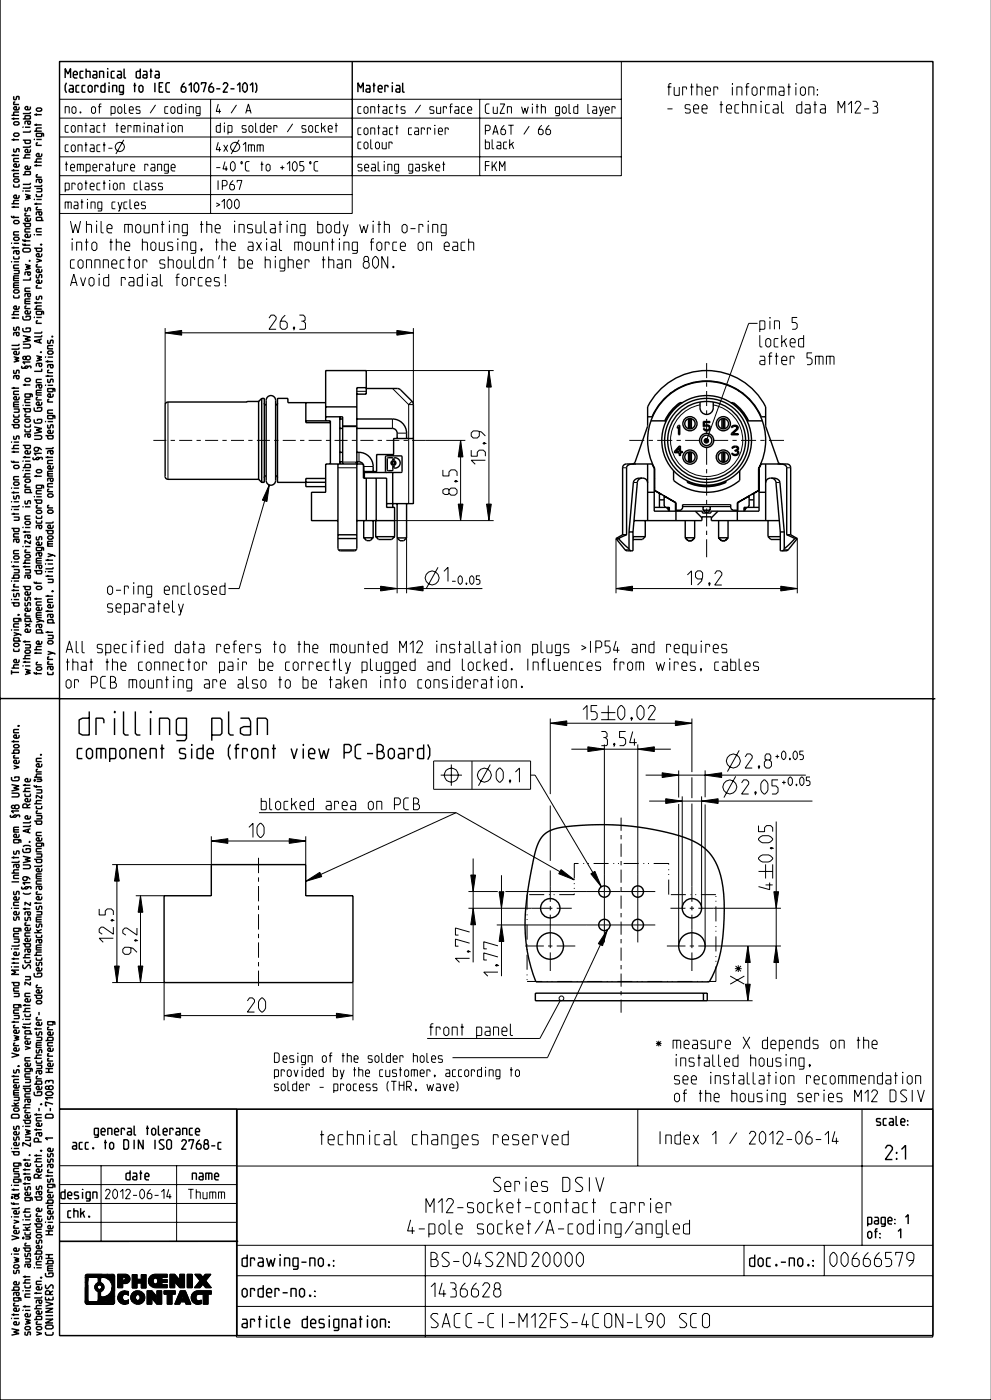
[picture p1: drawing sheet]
<svg xmlns="http://www.w3.org/2000/svg" width="210mm" height="297mm" viewBox="0 0 210 297" stroke-linecap="round" stroke-linejoin="round" font-family="sans-serif">
<g fill="none" stroke="#000" stroke-width=".3">
<path d="M0 -.1v296.8h210M12.6 13h185v270h-185zM13.8 16.5v-2l.6 1.2 .6-1.2v2M14.1 17.5l-.3 .6v1l.3 .6M14.7 18.1h.7l.1 .3v1.1l-.8-.1v-.4l.8-.2M15.5 15.8h.9v-.4l-.3-.3h-.3l-.3 .3v.8l.3 .3h.6M16.8 18.1h-.6l-.1 .2v1.1l.1 .1h.6M17.7 15.1h-.6l-.1 .1v1.2l.1 .1h.6M18.1 18.1h-.6l-.1 .2v1.1l.1 .1h.6M18.2 15.1h.8l.1 .1v1.3M18.2 14.5v2M19 18.1h.2l.3 .3v.8l-.3 .3h-.2l-.3-.3v-.8z"/>
<path d="M19.7 15.1h.7l.1 .3v1.1l-.8-.1v-.4l.8-.2M20.8 18.5l-.1-.4h-.6v1.4M21.1 16.5v-1.4h.7l.2 .1v1.3M22.2 17.5v2l-.8-.1v-1.1l.8-.2M22.8 14.5v.2zM22.8 15.1v1.4M23.1 17.5v.2zM23.1 18.1v1.4M23.9 19.5v-1.4h.7l.1 .2v1.2M24.3 15.1h-.6l-.1 .1v1.2l.1 .1h.6M24.9 15.1h.7l.1 .3v1.1l-.8-.1v-.4l.8-.2M26.1 19.5h-.7l-.1-.1v-1.1l.1-.2h.7v1.7l-.1 .2h-.7"/>
<path d="M26.3 14.5v1.9l.4 .1M28.3 18.1h.6M28.5 17.5v2M29.7 14.5v2l-.8-.1v-1.2l.8-.1M29.7 18.1h.3l.3 .3v.8l-.3 .3h-.3l-.3-.3v-.8zM30.3 15.1h.7l.1 .3v1.1l-.8-.1v-.4l.8-.2M31.7 15.1h.6M32 14.5v2M32.8 17.5v2M32.9 15.1h.7l.1 .3v1.1l-.8-.1v-.4l.8-.2M33.7 18.4h.6M34.6 17.5h-.9v2h.9"/>
<path d="M36 17.5h-.6l-.3 .3v1.4l.3 .3h.6M39.1 17.5a1.31 1.31 0 0 0-.4 2h.4l.3-.3v-.5l-.3-.3h-.6M39.9 18.1l.6-.6v2M41.5 17.5l.6 .6v.9l-.4 .5-.6-.5v-.9zM42.7 18v-.5h1l-.6 2M45 17.5a1.31 1.31 0 0 0-.5 2h.5l.2-.3v-.5l-.2-.3h-.7M45.8 18.8h.9M47.2 18l.3-.5h.5l.2 .3v.3l-1 1.4h1M48.8 18.8h.9M50.2 18.1l.6-.6v2M51.8 17.5l.6 .6v.9l-.4 .5-.6-.5v-.9zM53 18.1l.5-.6v2"/>
<path d="M54.1 17.5l.3 .6v1l-.3 .6M75.8 19.5v-2l.6 1.2 .6-1.2v2M77.5 18.1h.7l.2 .3v1.1l-.9-.1v-.4l.9-.2M78.9 18.1h.6M79.2 17.5v2M80.1 18.8h.9v-.4l-.3-.3h-.3l-.3 .3v.8l.3 .3h.6M82.2 18.5l-.1-.4h-.6v1.4M83.1 17.5v.2zM83.1 18.1v1.4M83.9 18.1h.7l.1 .3v1.1l-.8-.1v-.4l.8-.2M85.3 17.5v1.9l.4 .1M2.4 36.1h1.6"/>
<path d="M2.4 32.9h1.6M2.4 29.6h1.6M2.4 25.2h1.6M2.4 24.4h1.6M2.9 39.1l.1 .5h.9l.1-.5M2.9 24.9v.4M2.9 29.3v.5M2.9 32.7v.4M2.9 35.9v.4M3 31.5l-.1 .1 .1 .6h.4l.2-.7h.3l.1 .1-.1 .6M3 20.4l-.1 .1 .1 .6h.4l.2-.7 .4 .1-.1 .6M3.1 37.9h.7l.2 .5-.2 .2h-.7l-.2-.2z"/>
<path d="M3.1 28.2h.7l.2 .5-.2 .2h-.7l-.2-.2zM3.1 25.8h.7l.2 .5-.2 .2h-.7l-.2-.2zM3.2 21.6l-.3 .1v.4h1.1M4 36.8l-1.1 .1v.6h1.1M4 34.7v.5l-.2 .2h-.7l-.2-.5 .2-.2h.4v.7M4 33.6l-1.1 .1v.6h1.1M4 23.7h-1l-.1 .7M4 22.6v.5l-.2 .2h-.7l-.2-.5 .2-.2h.4v.7M4.8 37h1.6v-.5l-1-.2-.1 .7M4.8 29.7h1.6l-.1 .7h-.9l-.1-.7M4.8 26.9l.2 .1zM4.8 25.2h1.6v-.6l-1-.1-.1 .7"/>
<path d="M4.8 33.5h1.6M5.3 27h1.1M5.9 25.7l.1 .7h.3l.1-.7-1.1 .1v.6M6.4 39.5l-.1 .4h-1.5M6.4 38.7l-.1 .4h-1.5M6.4 35.2v.5l-.2 .2h-.7l-.2-.5 .2-.2h.4v.7M6.4 32.8h-1l-.1 .7M6.4 31.6v.5l-.2 .2h-.7l-.2-.4 .2-.3h.4v.7M6.4 30.8l-.1 .4h-1.5M6.4 27.6l-.1 .4h-1.5M6.4 23.7l-.1 .4h-1.5M6.4 22.6v.4l-.2 .3h-.7l-.2-.5 .2-.2h.4v.7"/>
<path d="M7.2 29.5l.2 .1zM7.2 35.1h1.6M7.2 34.4h1.6M7.2 27.8h1.6M7.2 26.5h1.6M7.2 24.3h1.6M7.7 40h1.1l-.1 .6h-1M7.7 24v.5M7.7 26.2v.5M7.7 34.8v.5M7.7 29.6h1.1M7.9 22.9h.7l.2 .4-.2 .3h-.7l-.2-.3z"/>
<path d="M8 37l-.3 .1v.5h1.1M8 30.3l-.3 .1v.4h1.1M8.3 38l.1 .7h.3l.1-.7-1.1 .1v.6M8.8 39.2l-.1 .3h-1.5M8.8 33.7h-1l-.1 .7M8.8 32.5v.5l-.2 .2h-.7l-.2-.4 .2-.3h.4v.7M8.8 28.3l-.1 .6-1-.1v-.5h1.4l.1 .1v.5M8.8 27.1h-1l-.1 .7M2.4 55.4l.2 .1zM2.4 51.5l.2 .1zM2.4 45.7l.2 .4h1.4M2.4 52.5h1.6"/>
<path d="M2.4 43.9h1.6M2.4 43.2h1.6M2.9 57.3h1.1l-.1 .7h-1M2.9 54.3l.1 .6h.9l.1-.6M2.9 43.6v.5M2.9 45.7v.6M2.9 52.2v.5M2.9 59h1.1M2.9 55.5h1.1M2.9 51.6h1.1M3.1 50.3h.7l.2 .4-.2 .2h-.7l-.2-.2zM3.1 46.7h.7l.2 .5-.2 .2h-.7l-.2-.2z"/>
<path d="M3.5 53.2l.1 .6h.3l.1-.6-1.1 .1v.5M4 59.9l-1.1 .2v.9h1.1M4 58.5l-1.1 .1v.9h1.1M4 56.2l-1.1 .1v.6h1.1M4 49.1l-1.1 .1v.6h1.1M4 42.5h-1l-.1 .7M4 41.3v.5l-.2 .2h-.7l-.2-.4 .2-.3h.4v.7M4.8 51.6l.2 .4h1.4M4.8 50.7l.2 .3h1.4M4.8 47.3h1.6l-.1 .7h-.9l-.1-.7M4.8 40.4l.2 .1zM5.1 52.6h1.1l.2 .2v.4l-.2 .2h-1.1l-.3-.2v-.4z"/>
<path d="M5.3 56l1.1 .3-.9 .3 .9 .3-1.1 .3M5.3 41.2l1.1 .3-.9 .2 .9 .3-1.1 .3M5.3 50.7v.5M5.3 51.6v.5M5.3 40.5h1.1M5.4 44l-.1 .1 .1 .6h.4l.2-.7 .4 .1-.1 .6M5.6 45.2l-.3 .1v.4h1.1M5.9 57.6l.1 .7h.3l.1-.7-1.1 .1v.6M6.2 55.2l.2 .1zM6.4 58.8v.5h-1.6M6.4 49.6v.5l-.2 .2h-.7l-.2-.4 .2-.3h.4v.7M6.4 48.5l-1.1 .1v.6h1.1"/>
<path d="M6.4 46.2v.5l-.2 .2h-.7l-.2-.5 .2-.2h.4v.7M7.2 52.6h1.6l-.1 .7h-.9l-.1-.7M7.2 49.7h.2zM7.2 42.2l.2 .1zM7.2 43.2h1.6M7.7 54.9l1.1 .3-1.1 .4M7.7 41.1l.1 .6h.9l.1-.6M7.7 43v.4M7.7 49.7h1.1M7.7 42.3h1.1M7.8 58.2l-.1 .1 .1 .6h.4l.2-.7h.3l.1 .1-.1 .6M8 56.1h-.3v.5h1.1"/>
<path d="M8 43.9l-.3 .1v.4h1.1M8.3 44.9l.1 .7h.3l.1-.7-1.1 .1v.6M8.6 51.8l.2 .1zM8.7 51.8l.3 .1M8.8 59.3v.5l-.2 .2h-.7l-.2-.4 .2-.3h.4v.7M8.8 57.1v.4l-.2 .2h-.7l-.2-.4 .2-.2h.4v.6M8.8 53.7v.5l-.2 .2h-.7l-.2-.4 .2-.3h.4v.7M8.8 48.4l-1.1 .2v.5h1.1M8.8 46.7l-.1-.7-1 .2v.5h1.5M2.4 67.4h1.6M2.4 66.7h1.6M2.9 75.6l1.1 .3-.9 .3 .9 .2-1.1 .3"/>
<path d="M2.9 62.6l.1 .5h.9l.1-.5M2.9 67.1v.5M2.9 60.5h1.1M3 78.5l-.1 .1 .1 .5h.4l.2-.6h.3l.1 .1-.1 .5M3 69.3l-.1 .1 .1 .6h.4l.2-.7h.3l.1 .1-.1 .6M3.1 61.4h.7l.2 .5-.2 .2h-.7l-.2-.2zM3.5 79.6l.1 .7h.3l.1-.7-1.1 .1v.6M3.5 70.5l.1 .6h.3l.1-.6-1.1 .1v.5M4 74.5v.4l-.2 .2h-.7l-.2-.4 .2-.2h.4v.6M4 73.7l-.1 .3h-1.5M4 72.9l-.1 .3h-1.5M4 66h-1l-.1 .7"/>
<path d="M4 64.9v.4l-.2 .2h-.7l-.2-.4 .2-.2h.4v.6M4.7 77.6l-.1 .1 .1 .4 .5-.2a.46 .46 0 0 1 .8-.2M4.8 72.9h1.4l.2 .3v.3l-.2 .2h-1.4M4.8 71.1l1.6 .4-1.1 .3 1.1 .3-1.6 .4M4.8 69.5v.6l.3 .2h1.1l.2-.2v-.6h-.9v.4M4.8 67v.6l.3 .2h1.1l.2-.2v-.6h-.9v.3M5.2 77.9a.46 .46 0 0 0 .8-.2l.4-.1 .2 .1-.2 .4M5.3 63.9h1.1M5.5 75.7v.3l.3 .3h.4l.2-.3v-.3l-.2-.2h-.4l-.3 .2-.1-.2h-.3l-.3 .2v.3l.3 .2h.3l.1-.2M5.6 64.9h-.3v.5h1.1M5.9 62.2l.1 .7h.3l.1-.7-1.1 .1v.6M6.4 76.7h-1.6l.5 .5"/>
<path d="M6.4 65.9v.4l-.2 .2h-.7l-.2-.4 .2-.2h.4v.6M6.4 63.3l-1.1 .2v.9h1.1M6.4 61.1l-1.1 .1v.5h1.1M7.2 67.2l.2 .1zM7.2 65.5h1.6M7.2 64.2h1.6M7.7 75.4l1.1 .3-.9 .3 .9 .2-1.1 .3M7.7 63.9v.5M7.7 67.3h1.1M7.8 62.8l-.1 .1 .1 .6h.4l.2-.7 .4 .1-.1 .6M8 68l-.3 .1v.4h1.1M8 60.5l-.3 .1v.5h1.1"/>
<path d="M8.3 77l.1 .7h.3l.1-.7-1.1 .1v.6M8.4 72v.6M8.6 74.6l.2 .1zM8.8 78.1v.6h-1.6M8.8 71.8l-1.6 .5 1.6 .5M8.8 71l-.1 .4h-1.5M8.8 70.2l-.1 .4h-1.5M8.8 66l-.1 .7-1-.2v-.5h1.4l.1 .1v.6M8.8 64.8h-1l-.1 .7M9.6 75.6l.2 .1zM9.6 79.7h1.6M9.6 76.6h1.6"/>
<path d="M10.1 74.6l.2-.2h.7l.2 .4-.2 .3h-.7zM10.1 76.4v.4M10.1 79.4v.5M10.1 75.7h1.1M10.2 72.1l-.1 .1 .1 .6h.4l.2-.7 .4 .1-.1 .6M10.4 78.5h-.3v.5h1.1M10.7 77.3l.1 .7h.3l.1-.7-1.1 .1v.6M11 71.3l.2 .1zM11.2 73.2l-1.1 .1v.6h1.1M2.4 97.6l.2 .4h1.4M2.4 93.7h.2zM2.4 90h1.6l-.1 .7h-.9l-.1-.7"/>
<path d="M2.4 95.8h1.6M2.4 95.1h1.6M2.4 82.3h1.6M2.9 98.8l.2-.2h.7l.2 .5-.2 .2h-.7zM2.9 87.8l.1 .6h.9l.1-.6M2.9 86.7h1.1l-.1 .7h-1M2.9 82v.5M2.9 95.5v.5M2.9 97.6v.5M2.9 93.7h1.1M2.9 85.7h1.1M3 92.4l-.1 .1 .1 .6h.4l.2-.7h.3l.1 .1-.1 .6"/>
<path d="M3.1 88.9h.7l.2 .4-.2 .2h-.7l-.2-.2zM4 94.4h-1l-.1 .7M4 85.2l-1.1 .1v.9h1.1M4 84.1v.4l-.2 .2h-.7l-.2-.4 .2-.2h.4v.6M4 82.9l-1.1 .1v.6h1.1M4.8 99.7h.2zM4.8 99.1h1.6v-.6l-1-.1-.1 .7M4.8 97.7h.2zM4.8 94.4h1.6l-.1 .7h-.9l-.1-.7M4.8 86.6h1.6l-.1 .7h-.9l-.1-.7M4.8 85.9h.2zM4.8 96.9h1.6"/>
<path d="M4.8 81.6h1.6M5.3 90.9l.1 .6h.9l.1-.6M5.3 89.9l.1 .6h.9l.1-.6M5.3 81.3v.5M5.3 96.7v.4M5.3 99.7h1.1M5.3 97.7h1.1M5.3 85.9h1.1M5.5 88.8h.7l.2 .4-.2 .3h-.7l-.2-.3zM5.5 80.2h.7l.2 .4-.2 .3h-.7l-.2-.3zM5.6 87.8l-.3 .1v.4h1.1M5.9 92l.1 .7h.3l.1-.7-1.1 .1v.6"/>
<path d="M6.4 95.5v.5l-.2 .2h-.7l-.2-.5 .2-.2h.4v.7M6.4 84.6l-1.1 .1v.6h1.1M6.4 83.5l-.1 .7-1-.1v-.6h1.4l.1 .1v.6M7.1 96.9l-.1 .2 .1 .3 .5-.2a.46 .46 0 0 1 .8-.1M7.2 92.3h1.4l.2 .2v.4l-.2 .2h-1.4M7.2 90.5l1.6 .3-1.1 .4 1.1 .3-1.6 .3M7.2 88.9v.5l.3 .3h1.1l.2-.3v-.5h-.9v.3M7.2 86.4v.5l.3 .3h1.1l.2-.3v-.5h-.9v.3M7.6 97.2a.46 .46 0 0 0 .8-.1l.4-.2 .2 .2-.2 .3M7.7 83.2h1.1M7.9 99.5h.7l.2 .5-.2 .2h-.7l-.2-.2zM8 84.2l-.3 .1v.5h1.1"/>
<path d="M8.2 94.9v.5l-.3 .2h-.4l-.3-.2v-.4l.3-.2 .9 .1 .4 .5M8.3 81.6l.1 .6h.3l.1-.6-1.1 .1v.5M8.8 96.1h-1.6l.5 .4M8.8 85.2v.5l-.2 .2h-.7l-.2-.5 .2-.2h.4v.7M8.8 82.7l-1.1 .1v.9h1.1M8.8 80.4l-1.1 .1v.6h1.1M9.6 92.3h1.6l-.1 .7h-.9l-.1-.7M9.6 89.3h.2zM9.6 81.6l.2 .1zM9.6 96.9h1.6M10.1 96.7v.4M10.1 89.3h1.1"/>
<path d="M10.1 81.7h1.1M10.2 90l-.1 .1 .1 .6h.4l.2-.7h.3l.1 .1-.1 .6M10.2 80.4l-.1 .1 .1 .5h.4l.2-.6 .4 .1-.1 .5M10.4 84.7h-.3v.5h1.1M10.7 95.5l.1 .7h.3l.1-.7-1.1 .1v.6M11.2 99.9l-1.1 .1v.9h1.1M11.2 98.7v.5l-.2 .2h-.7l-.2-.5 .2-.2h.4v.7M11.2 97.6l-1.1 .1v.6h1.1M11.2 94.7l-.1 .4h-1.5M11.2 91.2v.4l-.2 .3h-.7l-.2-.5 .2-.2h.4v.7M11.2 88.1l-.1 .6-1-.1v-.5h1.4l.1 .1v.5M11.2 86.9l-1.1 .1v.6h1.1"/>
<path d="M11.2 83.5v.4l-.2 .3h-.7l-.2-.5 .2-.2h.4v.7M11.2 82.3l-.1 .7-1-.1v-.6h1.4l.1 .2v.5M54.8 85.1l-19.2 .1-.4 .1-.2 .5v15.2a.6 .6 0 0 0 .6 .6h19.2M54.8 85.1v16.5M55.4 84.4l-.6 .7M55.4 84.4v17.8M55.4 84.4h.6v17.8h-.6M56 85.4l.4 .4M56.7 84.1a1 1 0 0 1 1.1-.2 1 1 0 0 1 .6 .9v17a1 1 0 0 1-1 1 1 1 0 0 1-1-1v-17zM58.8 85.4l-.4 .4M64.8 85.3v4.3h5.2M64.8 89.2h5.2v9.1"/>
<path d="M69 88.3h3.6v10M69 85.3h-8v-.9h-2.2v17.8h6M69 86.2h6.6M72 90.8h.6M72 97.9h.6M72 95.9h.6M72 88.8h.6M72 88.3v10M75.4 98.3h-6.4v6h-3v6h5.6M75.6 95.9a3.1 3.1 0 0 1 3.4 3v1M75.6 88.8h7.5a3 3 0 0 1 3 3v1.1M75.6 97.9h.7l.6 .4"/>
<path d="M75.6 90.8h7.5a1 1 0 0 1 1 1v1.1M75.6 98.3h1.4v3h4.9v6.2h1.7v6.2M75.6 83.5h2v-5h-8.6v10.7M77 98.5v1.4M77.2 99.9v1.4M77.6 82.3l6.8 .1 .5 .2 2.4 2.4 .2 .5 .1 21.2h-5.7M77.6 82.2h-2v34.1l-.4 .4h-3.2l-.4-.4v-18M82.1 97h1l.1 .6a.63 .63 0 0 0-.4 .6 .63 .63 0 0 0 .4 .5v1h-1.1zM83.5 97.1a1.06 1.06 0 0 1 1.3 1 1.06 1.06 0 0 1-1.3 1v-.5a.63 .63 0 0 0 .3-.5 .63 .63 0 0 0-.3-.6zM87.6 92.9h-4.2v3.4h-3.6v3.6h-2.8M133.9 98.3l.6-.4 2.6-7.5 .1-4.2a14 14 0 0 1 12.5-7.7 14 14 0 0 1 12.5 7.7v4.2l2.6 7.5 .6 .4M134.4 98.3a1.45 1.45 0 0 0-1.7 .8v14.2"/>
<path d="M137.2 88.3h.9a12.6 12.6 0 0 1 11.6-7.6 12.6 12.6 0 0 1 11.5 7.6h1M137.2 98.3v12M137.9 89.2h2.9M138.1 98.3l.5 1v9h10.2v.4h1.8v-.4h10.2v-9l.4-1M138.2 98.3h-5.5a.8 .8 0 0 0-.8 .8v14.2M140.8 89.2l.3 .1M142.1 83.3l-.1 .2M142.7 99.7v2.1a11 11 0 0 0 14 0v-2.1M143 82.7l-.2 .1M143.7 90.1h.3v2h-.3v-1.6l-.2 .3v-.4zM143.9 94.5h.2v1.2h.4v.2h-.4v.6h-.2v-.6h-1v-.2zM143.9 94.9v.8h-.7z"/>
<path d="M144.6 85.3h-.6l-1.1 1-1.4 1.6-.7 1.3M144.7 81.8v.1M145.8 88.7v2.1M145.8 95.8v2.1M146.4 88.7v2.1M146.4 95.8v2.1M147.5 80.9v.1M148.3 85.2a2.19 2.19 0 0 0 .5 2.4 1.4 1.4 0 0 0 1.5 .1 1.4 1.4 0 0 0 .8-1.3v-1.2M149 89.3h1.4v.2h-1.2v.7a.73 .73 0 0 1 1 0 .73 .73 0 0 1 0 1 .73 .73 0 0 1-1 0l-.2-.4h.2a.51 .51 0 0 0 .7 .3 .51 .51 0 0 0 .2-.7l-.5-.1-.6 .1zM151.8 80.9v.1M152.9 88.7v2.1M152.9 95.8v2.1"/>
<path d="M153.5 88.7v2.1M153.5 95.8v2.1M154.7 81.8v.1M154.8 85.3h.5a9.8 9.8 0 0 1 3.3 3.9M155.1 90.3a.72 .72 0 0 1 .8-.2 .72 .72 0 0 1 .4 .8l-1.1 1h1.2v.2h-1.5v-.2l1.1-1a.48 .48 0 0 0-.3-.6 .48 .48 0 0 0-.6 .3h-.2zM155.2 94.7a.66 .66 0 0 1 .9-.2 .66 .66 0 0 1 .2 .9l-.2 .1a.53 .53 0 0 1 .4 .6 .53 .53 0 0 1-.6 .4l-.7-.1-.2-.3h.2a.6 .6 0 0 0 .6 .2 .6 .6 0 0 0 .5-.4l-.2-.3h-.5v-.2l.5-.1a.48 .48 0 0 0-.3-.6 .48 .48 0 0 0-.6 .3h-.2zM156.3 82.7l.2 .1M157.3 83.3v.2M158.6 89.2l-.3 .1M158.6 89.2h2.9M161.1 98.3h5.6a.8 .8 0 0 1 .8 .8v14.2M162.2 98.3v12"/>
<path d="M164.9 98.3a1.45 1.45 0 0 1 1.7 .8v14.2M2.4 119.1h.2zM2.4 112h1.6l-.1 .7h-.9l-.1-.7M2.4 107.9l.2 .1zM2.4 106.3h.2zM2.4 103.4h.2zM2.4 108.9h1.6M2.4 104.4h1.6M2.9 109.6h1.1l-.1 .7h-1M2.9 104.1v.5M2.9 108.7v.4M2.9 119.8v.4"/>
<path d="M2.9 119.1h1.1M2.9 108h1.1M2.9 106.3h1.1M2.9 103.4h1.1M3 105l-.1 .2 .1 .5h.4l.2-.7h.3l.1 .2-.1 .5M3.1 117.8h.7l.2 .5-.2 .2h-.7l-.2-.2zM3.1 102.1h.7l.2 .5-.2 .2h-.7l-.2-.2zM3.5 114.3l.1 .6h.3l.1-.6-1.1 .1v.5M4 116.7l-1.1 .1v.5h1.1M4 113.1l-1.1 .1v.6h1.1M4 107l-.1 .4h-1.5M4 101l-1.1 .1v.6h1.1"/>
<path d="M4.8 115.8h.2zM4.8 111.7l.2 .1zM4.8 107.4h.2zM4.8 119.4h1.6M4.8 112.7h1.6M4.8 101.1h1.6M5.3 112.5v.4M5.3 119.8v.5M5.3 115.8h1.1M5.3 111.8h1.1M5.3 107.4h1.1M5.4 106.1l-.1 .1 .1 .6h.4l.2-.7 .4 .1-.1 .6"/>
<path d="M5.5 117.5h.7l.2 .5-.2 .2h-.7l-.2-.2zM5.5 110.5h.7l.2 .4-.2 .3h-.7l-.2-.3zM5.5 101.5h.7l.2 .5-.2 .2h-.7l-.2-.2zM5.6 116.5l-.3 .1v.5h1.1M5.6 102.7l-.3 .1v.5h1.1M5.9 113.4l.1 .7h.3l.1-.7-1.1 .1v.6M6.4 118.7h-1l-.1 .7M6.4 114.5v.7l-1.1-.7v.7M6.4 109.3l-1.1 .2v.5h1.1M6.4 104.4l-.1-.7-1 .1v.6h1.5M6.4 100.4h-1l-.1 .7M7.2 106h1.6l-.1 .6h-.9l-.1-.6"/>
<path d="M7.2 105.2l.2 .1zM7.2 100.9h1.6M7.7 110.3l.1 .6h.9l.1-.6M7.7 109.3l.1 .5h.9l.1-.5M7.7 100.7v.4M7.7 118.8h1.1M7.7 105.3h1.1M7.8 113.7l-.1 .1 .1 .6h.4l.2-.7h.3l.1 .1-.1 .6M7.9 108.1h.7l.2 .5-.2 .2h-.7l-.2-.2zM8 107.1l-.3 .1v.5h1.1M8.3 119.8l.1 .7h.3l.1-.7-1.1 .1v.6M8.3 117.2l.1 .6h.3l.1-.6-1.1 .1v.5"/>
<path d="M8.3 111.3l.1 .7h.3l.1-.7-1.1 .1v.6M8.8 118.3l-1.1 .1v.9h1.1M8.8 116l-.1 .7-1-.1v-.6h1.4l.1 .1v.6M8.8 114.9v.4l-.2 .3h-.7l-.2-.5 .2-.2h.4v.7M8.8 104l-1.1 .1v.6h1.1M8.8 102.8l-.1 .7-1-.1v-.6h1.4l.1 .1v.6M9.6 119.5h.2zM9.6 112.4h1.6l-.1 .7h-.9l-.1-.7M9.6 118.7h1.6M10.1 117.3l1.5 .5v.2M10.1 108.3l.2-.2h.7l.2 .4-.2 .3h-.7zM10.1 118.5v.4"/>
<path d="M10.1 119.5h1.1M10.1 115.3h1.1M10.1 100.4h1.1M10.3 113.6h.7l.2 .4-.2 .3h-.7l-.2-.3zM10.3 104.7h.7l.2 .4-.2 .2h-.7l-.2-.2zM10.4 107.1l-.3 .1v.4h1.1M10.4 103.7h-.3v.5h1.1M10.7 101.3l.1 .7h.3l.1-.7-1.1 .2v.5M11.2 114.7l-1.1 .1v.9h1.1M11.2 111.3v.4l-.2 .3h-.7l-.2-.5 .2-.2h.4v.7M11.2 110.5l-.1 .3h-1.5M11.2 102.5l-1.1 .1v.6h1.1"/>
<path d="M11.2 117.7l-1.1 .3M54.8 101.6l.6 .6M56.4 100.8l-.4 .4M58.4 100.8l.4 .4M64.8 102.2h4.2M69 101.4h-4.2v1.7h4.2M71.6 114.1h4M71.6 113.3h4M75.6 110.3h8M77 114l.6 .6h.8l.6-.6M77 114h2M77 110.3v3.7"/>
<path d="M77.6 101.3v9M79 110.3v3.7M79.6 113.7l.6 .6h2.8l.6-.6M79.6 113.7h4M79.6 110.3v3.4M79.7 101.3v9M81.9 100.1l-.3-.2 .1-3.2h3.4l.1 3.2-.2 .2h-7.8M83.2 100.1v7.4M84.1 114l.6 .6h.8l.6-.6M84.1 114h2M84.1 106.7v7.3M86.1 106.7v7.3"/>
<path d="M130.5 114.1h.5M131 114.1l2.2 2.2M131.9 113.3h.8M131.9 113.3l-1.4 .8M132.7 113.3l-1.7 .8M133.2 116.3l.4 .4M133.2 112.7h.9M133.2 112.7v3.6M134.1 112.7v4l-1.6-.1-2-2.5M134.1 113.7h2.6M134.3 110.3h14.4v-.8h2v.8h14.4M136 101.3a1 1 0 0 0-1 .9l-.9 10.5"/>
<path d="M136.7 113.7l-.6 .6h-2M136.7 110.3v3.4M137.2 102.3a1.41 1.41 0 0 0-2.1-.9l-.7 .3-.2 .5-1 10.5M137.2 104.3h1.4M138.6 103.9l1.5 .9M138.6 107.5h3.2v.8M139.7 104.6v2.9M139.7 105.9h1M141.1 107.5l.5 .5M141.6 107.5v.8M143.1 106.5l-2.4-1.4v2.1l.3 .3M143.1 106.5v1.8"/>
<path d="M143.2 108.3v2M144.6 106.9v.8l-.4 .4h-1v-1.6l-4.5-2.6v-4.6a12.5 12.5 0 0 1 11-18.5 12.5 12.5 0 0 1 11 18.5v4.6l-4.5 2.6v1.6h-1l-.4-.4v-.8M144.6 107.3h10.2M145.1 114h2l-.6 .6h-.8zM145.1 114h.1M145.1 110.3v3.7M145.7 101.9l-.2 .3a9.8 9.8 0 0 0 8.3 0l-.1-.3M147.1 110.3v3.7M147.3 108.3l1.4 1.4M148.9 108.1l.4 .4h.7l.4-.4M148.9 108.1h1.5M148.9 107.3v.8"/>
<path d="M150.4 107.3v.8M152.1 108.3l-1.4 1.4M152.2 114h.1M152.2 114l.6 .6M152.2 110.3v3.7M152.8 114.6h.8M152.8 114.6l-.6-.6h2l-.6 .6M154.2 114h.1M154.2 110.3v3.7M154.2 114l-.6 .6M156.2 108.3v2M156.3 106.5v1.8"/>
<path d="M156.3 106.5l2.4-1.4v2.1l-.3 .3M157.8 107.5v.8M158.2 107.5l-.4 .5M158.7 105.9h1M159.7 104.6v2.9M160.8 107.5h-3.2v.8M160.8 104.3h1.4M160.8 103.9l-1.5 .9M162.2 102.3a1 1 0 0 1 1-1l1.2 .1 .5 .3 .3 .4 .9 10.6M162.7 113.7l.6 .6h2M162.7 113.7h2.6M162.7 110.3v3.4"/>
<path d="M163.4 101.3a1 1 0 0 1 1 .9l.9 10.5M165.3 112.7v4l1.5-.1 2.1-2.5M165.3 112.7h.8M166.1 116.3l-.4 .4M166.1 112.7v3.6M166.6 113.3l1.8 .8M166.6 113.3h.9M167.5 113.3l1.4 .8M168.4 114.1l-2.3 2.2M168.4 114.1h.5M2.4 133.5h.2zM2.4 127.7h1.6l-.1 .7h-.9l-.1-.7"/>
<path d="M2.4 127l.2 .1zM2.4 123.1h.2zM2.4 122.5h1.6v-.5l-1-.2-.1 .7M2.4 125.1h1.6M2.4 120.1h1.6M2.9 137.5l.1 .5h.9l.1-.5M2.9 134l1.5 .5v.2M2.9 120.7h1.1l-.1 .7h-1M2.9 124.9v.4M2.9 133.5h1.1M2.9 127.1h1.1M2.9 123.1h1.1"/>
<path d="M3 125.8l-.1 .1 .1 .6h.4l.2-.7 .4 .1-.1 .6M3.1 136.3h.7l.2 .5-.2 .2h-.7l-.2-.2zM3.2 123.9h-.3v.5h1.1M3.8 130.3h.2zM3.9 130.2l.3 .1M4 139.7v.5l-.2 .2h-.7l-.2-.4 .2-.3h.4v.7M4 135.9l-.1-.7-1 .1v.6h1.5M4 132.2l-1.1 .1v.6h1.1M4 131.1l-.1 .6-1-.1v-.5h1.4l.1 .1v.5M4 134.4l-1.1 .3M4.8 124.3h1.6l-.1 .7h-.9l-.1-.7M4.8 139.6h1.6"/>
<path d="M4.8 136h1.6M4.8 120.1h1.6M5.3 136.6h1.1l-.1 .7h-1M5.3 120.7h1.1l-.1 .7h-1M5.3 135.7v.5M5.3 132.2l1.1 .7M5.4 127.7l-.1 .1 .1 .6h.4l.2-.7 .4 .1-.1 .6M5.4 126.6l-.1 .1 .1 .6h.4l.2-.7 .4 .1-.1 .6M5.5 137.8h.7l.2 .4-.2 .3h-.7l-.2-.3zM5.6 130l-.3 .1v.5h1.1M5.9 121.9l.1 .7h.3l.1-.7-1.1 .1v.6M6.4 138.9h-1l-.1 .7"/>
<path d="M6.4 133.3v.5l-.2 .2h-.7l-.2-.5 .2-.2h.4v.7M6.4 131.7l-.1-.7-1 .1v.6h1.5M6.4 128.9v.4l-.2 .2h-.7l-.2-.4 .2-.2h.4v.6M6.4 125.4v.5l-.2 .2h-.7l-.2-.4 .2-.3h.4v.7M6.4 132.2l-1.1 .7M7.2 123.3l.2 .3h1.4M7.2 120.9h1.6l-.1 .7h-.9l-.1-.7M7.2 138.4h1.6M7.2 137.7h1.6M7.2 126.9h1.6M7.7 131.2l1.5 .4v.3M7.7 123.3v.5"/>
<path d="M7.7 126.6v.5M7.7 138.1v.5M7.7 130.4h1.1M7.9 124.2h.7l.2 .5-.2 .2h-.7l-.2-.2zM8.3 132.3l.1 .7h.3l.1-.7-1.1 .1v.6M8.8 137h-1l-.1 .7M8.8 135.9v.4l-.2 .2h-.7l-.2-.4 .2-.2h.4v.6M8.8 134.1l-.1-.6-1 .1v.5h1.5M8.8 129.8l-1.1 .2v.9h1.1M8.8 128.7v.5l-.2 .2h-.7l-.2-.5 .2-.2h.4v.7M8.8 127.6l-1.1 .1v.5h1.1M8.8 131.5l-1.1 .4"/>
<path d="M9.6 121.1l.2 .1zM9.6 134h1.6M9.6 129.5h1.6M9.6 126.3h1.6M9.6 122.1h1.6M10.1 138l1.5 .5v.2M10.1 136l.2-.2h.7l.2 .4-.2 .3h-.7zM10.1 134.6h1.1l-.1 .7h-1M10.1 122.8h1.1l-.1 .6h-1M10.1 121.8v.5M10.1 126.1v.4M10.1 129.3v.4"/>
<path d="M10.1 133.7v.5M10.1 121.2h1.1M10.4 139.2l-.3 .1v.4h1.1M10.7 130.2l.1 .7h.3l.1-.7-1.1 .1v.6M11 125.3h.2zM11.1 125.2l.3 .1M11.2 132l-.1-.7-1 .1v.6h1.5M11.2 128.1v.5l-.2 .2h-.7l-.2-.4 .2-.3h.4v.7M11.2 127l-1.1 .1v.6h1.1M11.2 120.2l-.1 .3h-1.5M11.2 138.4l-1.1 .3M0 148h12.6"/>
<path d="M2.4 159.6h1.6v-.5l-1-.2-.1 .7M2.4 157.2h1.6M2.4 142.5h1.6M2.4 142v.9M2.4 141.6h1.6M2.9 156.9v.4M3.1 157.8h.7l.2 .5-.2 .2h-.7l-.2-.2zM3.8 153.8l.2 .1zM3.9 153.8l.3 .1M4 155.7v.5l-.2 .2h-.7l-.2-.4 .2-.3h.4v.7M4 154.6l-1.1 .1v.6h1.1M4 140.9h-1l-.1 .7"/>
<path d="M4.8 141.1h.2zM4.8 140.3h1.6M5.3 141.8l1.1 .3-.9 .3 .9 .2-1.1 .3M5.3 140.1v.4M5.3 141.1h1.1M7.2 142.4l.2 .4h1.4M7.7 142.4v.5M7.9 141.3h.7l.2 .5-.2 .2h-.7l-.2-.2zM8 140.4h-.3v.5h1.1M8.6 159.9l.2 .1zM10.1 142.4l.1 .5h.9l.1-.5M10.4 140.2l-.3 .1v.5h1.1"/>
<path d="M10.7 141.2l.1 .7h.3l.1-.7-1.1 .1v.6M12.7 148.1h185.4M17.5 158.6h-.9l-.2 .2v1.8l.2 .2h.9M18.3 159.1l.4-.5h.5l.4 .5v1.2l-.4 .5h-.5l-.4-.5zM18.9 150.8v5h-1.4l-.7-.4v-2.8l.7-.4h1.4M21.4 158.6v2.2M22 153.3v-.7l-.2-.4h-1.5v3.6M24.3 150.8h.1l-.1 .3zM24.3 152.2v3.6M25.4 159.1l.4-.5h.4l.5 .5v1.2l-.5 .5h-.4l-.4-.5zM26.2 150.8v4.6l.3 .4h.7M28.7 150.8v4.6l.3 .4h.7"/>
<path d="M29.7 159.7h1.3v-.6l-.5-.5h-.4l-.4 .5v1.2l.4 .5h.9M31.9 150.8h.1l-.1 .3zM31.9 152.2v3.6M33.8 155.8v-3.6h1.8l.3 .4v3.2M34 158.6h.8M34.3 157.8v3M39.3 158.8l-.2-.2h-.9l-.2 .2v.7l1.3 .4v.7l-.2 .2h-.9l-.2-.2M39.5 155.8h-1.8l-.3-.4v-2.8l.3-.4h1.8v4.3l-.4 .5h-1.7M40.6 157.8v.2zM40.6 158.6v2.2M43 157.8v3h-.8l-.5-.2v-1.8l.5-.2h.8M43.9 159.7h1.3v-.6l-.5-.5h-.4l-.4 .5v1.2l.4 .5h.9"/>
<path d="M44.9 155.8h1.7l.4-.4v-2.8l-.4-.4h-1.7v4.8M48.4 150.8v4.6l.4 .4h.7M48.8 157.8l-.4 .8v1.5l.4 .9M49.7 158.6h1M50.7 157.8h-.5l-.2 .2v2.8M50.9 152.2h1.8l.4 .7v2.9h-1.5l-.7-.4v-1.1l.7-.3h1.5M52.4 159.3l-.2-.7h-.8v2.2M53.7 158.6h.5l.4 .5v1.2l-.4 .5h-.5l-.4-.5v-1.2zM54.5 155.8v-3.6h1.8l.3 .4v3.2M57.6 158.6h.9M58 157.8v3M61.7 158.6l.6 2.2 .7-2.2"/>
<path d="M64.2 157.8v.2zM64.2 158.6v2.2M65.4 159.7h1.3v-.6l-.5-.5h-.4l-.4 .5v1.2l.4 .5h.9M67.5 158.6l.6 2.2 .5-1.7 .5 1.7 .6-2.2M72.9 159.5h1.1l.4-.4v-.9l-.4-.4h-1.1v3M76.5 157.8h-.8l-.5 .4v2.1l.5 .5h.8M77.7 159.7h1.3M79.9 159.3h.8l.5-.5v-.6l-.7-.4h-.6v3h1.1l.4-.5v-.6l-.4-.4h-.3M82.2 159.1l.5-.5h.4l.4 .5v1.2l-.4 .5h-.4l-.5-.5zM84.4 158.6h1.1l.2 .5v1.7h-.9l-.4-.2v-.7l.4-.2h.9M87.5 159.3l-.1-.7h-.9v2.2M89.7 157.8v3h-.8l-.4-.2v-1.8l.4-.2h.8"/>
<path d="M90.6 157.8l.4 .8v1.5l-.4 .9M2.3 172.7l-.1 .2 .1 .3 .5-.2a.46 .46 0 0 1 .8-.1M2.4 168.1h1.4l.2 .2v.4l-.2 .2h-1.4M2.4 166.3l1.6 .3-1.1 .3 1.1 .4-1.6 .3M2.4 164.7v.5l.3 .3h1.1l.2-.3v-.5h-.9v.3M2.8 173a.46 .46 0 0 0 .8-.1l.4-.2 .2 .2-.2 .3M2.9 162.3l1.1 .3-1.1 .3M2.9 175.8h1.1M3.1 170.8v.4l.3 .2h.4l.2-.2v-.4l-.2-.2h-.4l-.3 .2-.1-.1h-.3l-.3 .1v.4l.3 .1h.3l.1-.1M3.2 160.1l-.3 .1v.5h1.1M4 177.9l-.1 .7-1-.1v-.6h1.4l.1 .1v.6M4 176.8v.4l-.2 .3h-.7l-.2-.5 .2-.2h.4v.7"/>
<path d="M4 175.3l-1.1 .1v.9h1.1M4 171.9h-1.6l.5 .4M4 161.1v.5l-.2 .2h-.7l-.2-.5 .2-.2h.4v.7M4.8 179.9v.5l.3 .3h1.1l.2-.3v-.5h-.9v.3M4.8 179.4l.5-.2h.8l.5 .2M4.8 167.7h1.6M4.8 166.4h1.6M5.3 168.2l.1 .6h.9l.1-.6M5.3 166.1v.5M5.8 171.2v-.6l-.3-.2h-.4l-.3 .2v.6h1.6M6 175.8v.6M6.2 178.4h.2z"/>
<path d="M6.4 175.6l-1.6 .5 1.6 .4M6.4 174.8l-.1 .4h-1.5M6.4 174l-.1 .4h-1.5M6.4 172.9v.4l-.2 .3h-.7l-.2-.5 .2-.2h.4v.7M6.4 169.2v.5l-.2 .2h-.7l-.2-.4 .2-.3h.4v.7M6.4 167.1h-1l-.1 .6M6.4 165v.5l-.2 .2h-.7l-.2-.5 .2-.2h.4v.7M6.4 170.4l-.6 .4M7.2 174h1.6l-.1 .7h-.9l-.1-.7M7.2 166.4l.2 .3h1.4M7.2 165.2l.2 .1zM7.2 165.4l.2 .1z"/>
<path d="M7.2 170.3h1.6M7.2 164.7h1.6M7.7 172.9h1.1l-.1 .6h-1M7.7 170.8l.1 .6h.9l.1-.6M7.7 167.4h1.1l-.1 .7h-1M7.7 166.4v.5M7.8 165.1h1M8 171.9h-.3v.5h1.1M8 163l-.3 .1v.5h1.1M8.6 165.1l.2 .3-.2 .2h-.8M8.8 179.8l-1.1 .1v.6h1.1M8.8 178.7l-.1 .7-1-.1v-.6h1.4l.1 .1v.6"/>
<path d="M8.8 177.5v.5l-.2 .2h-.7l-.2-.4 .2-.3h.4v.7M8.8 176.4l-1.1 .1v.6h1.1M8.8 169.7h-1l-.1 .6M8.8 168.5v.7l-1.1-.7v.7M8.8 164h-1l-.1 .7M8.8 161.9v.4l-.2 .2h-.7l-.2-.4 .2-.2h.4v.6M8.8 160.7l-1.1 .1v.6h1.1M20.5 160.8v-2.2h1.7l.2 .2v2M23.2 160.8h1.1l.2-.2v-1.8l-.2-.2h-1.1v2.9M27.5 160.8v-2.2h1.1l.2 .2v2M31.8 160.8v-2.2h1.1l.2 .2v2M55.5 160.8v-2.2h1l.2 .2v2"/>
<path d="M115 177.1a8 8 0 0 1 5.5-2 58.1 58.1 0 0 1 25.5 2.8 10.6 10.6 0 0 1 6.9 8.8 43.3 43.3 0 0 1-1 17.8l-1.7 3.6h-36.7a37.8 37.8 0 0 1-1.3-21.8 26.8 26.8 0 0 1 2.2-8.4zM2.4 192.4l.2 .1zM2.4 186.9h1.6M2.4 185h1.6M2.4 181.7h1.6M2.9 199h1.1l-.1 .7h-1M2.9 181.5v.4M2.9 192.5h1.1M3 194.3l-.1 .1 .1 .6h.4l.2-.7 .4 .1-.1 .6M3 188.9l-.1 .1 .1 .6h.4l.2-.7h.3l.1 .1-.1 .6M3 180.3l-.1 .1 .1 .6h.4l.2-.7h.3l.1 .1-.1 .6M3.5 183.2l.1 .7h.3l.1-.7-1.1 .1v.6"/>
<path d="M4 197.9l-1.1 .1v.5h1.1M4 196.7l-.1 .7-1-.1v-.6h1.4l.1 .1v.6M4 193.2v.4l-.2 .3h-.7l-.2-.5 .2-.2h.4v.7M4 191.2l-1.1 .1v.6h1.1M4 190v.5l-.2 .2h-.7l-.2-.4 .2-.3h.4v.7M4 185.5l-1.1 .1v.6h1.1M4 184.3h-1l-.1 .7M4 182.4l-.1 .3h-1.5M4.7 187.9l-.1 .2 .1 .3 .5-.2a.46 .46 0 0 1 .8-.1M4.8 200h1.6l-.1 .7h-.9l-.1-.7M4.8 189.2l.5 .3h.8l.5-.3M4.8 183.3h1.4l.2 .2v.4l-.2 .2h-1.4"/>
<path d="M4.8 181.5l1.6 .3-1.1 .3 1.1 .4-1.6 .3M4.8 192.6h1.6M5.2 188.2a.46 .46 0 0 0 .8-.1l.4-.2 .2 .2-.2 .3M5.3 192.3v.5M5.4 194.4l-.1 .1 .1 .6h.4l.2-.7 .4 .1-.1 .6M5.6 195.6h-.3v.5h1.1M5.8 185.9v.5l-.3 .2h-.4l-.3-.2v-.4l.3-.2 .9 .1 .4 .5M5.9 193.2l.1 .7h.3l.1-.7-1.1 .2v.5M6.4 198.8v.5l-.2 .2h-.7l-.2-.4 .2-.3h.4v.7M6.4 197.7l-1.1 .1v.6h1.1M6.4 196.6v.4l-.2 .2h-.7l-.2-.4 .2-.2h.4v.6M6.4 191.2v.7l-1.1-.7v.7"/>
<path d="M6.4 187.1h-1.6l.5 .4M7.2 182.1h1.6l-.1 .7h-.9l-.1-.7M7.2 197.7h1.6M7.2 191.4h1.6M7.7 198.1l.1 .6h.9l.1-.6M7.7 193.2h1.1l-.1 .7h-1M7.7 181h1.1l-.1 .7h-1M7.7 191.1v.5M7.7 197l.6 .7M7.7 194.9h1.1M7.7 185.7h1.1M7.8 195.8l-.1 .1 .1 .6h.4l.2-.7 .4 .1-.1 .6"/>
<path d="M7.8 192.1l-.1 .1 .1 .5h.4l.2-.6 .4 .1-.1 .5M8 189l-.3 .1v.4h1.1M8.3 199.1l.1 .7h.3l.1-.7-1.1 .2v.5M8.3 187.8l.1 .7h.3l.1-.7-1.1 .1v.6M8.8 194.3l-1.1 .2v.9h1.1M8.8 190v.5l-.2 .2h-.7l-.2-.5 .2-.2h.4v.7M8.8 186.7l-1.1 .1v.6h1.1M8.8 185.2l-1.1 .1v.9h1.1M8.8 184.1v.4l-.2 .2h-.7l-.2-.4 .2-.2h.4v.6M8.8 183.3l-.1 .3h-1.5M8.8 197l-.8 .3M34.8 189.8h10v-6.6h20v6.6h10v18.4h-40z"/>
<path d="M2.4 208.2h1.6l-.1 .7h-.9l-.1-.7M2.4 204.9h.2zM2.4 201.1h.2zM2.4 216.6h1.6M2.4 204.1h1.6M2.4 203.2h1.6M2.9 219.4l1.1 .3-.9 .3 .9 .3-1.1 .3M2.9 215.2h1.1l-.1 .7h-1M2.9 210.5h1.1l-.1 .7h-1M2.9 202.9v.5M2.9 203.8v.5M2.9 216.3v.5"/>
<path d="M2.9 204.9h1.1M2.9 201.1h1.1M3.2 217.3l-.3 .1v.4h1.1M4 218.3v.4l-.2 .3h-.7l-.2-.5 .2-.2h.4v.7M4 214l-1.1 .2v.5h1.1M4 212.9l-.1 .7-1-.1v-.6h1.4l.1 .1v.6M4 209.4l-1.1 .1v.5h1.1M4 205.6h-1.6l1 .4-1 .5h1.6M4 201.8v.4l-.2 .3h-.7l-.2-.5 .2-.2h.4v.7M4 200.1l-.1 .4h-1.5M4.8 217.4l.2 .4h1.4M4.8 216h.2z"/>
<path d="M4.8 214.4h1.6M4.8 213.1h1.6M4.8 203h1.6M5 204.4l-.2 .6 .3 .2h.2l.7-.8 .4 .3-.1 .5M5.3 214.8l.1 .6h.9l.1-.6M5.3 207h1.1l-.1 .6h-1M5.3 203.4l.1 .6h.9l.1-.6M5.3 212.8v.4M5.3 217.4v.6M5.3 216h1.1M5.6 219.6l-.3 .1v.4h1.1M5.9 201.1l.1 .7h.3l.1-.7-1.1 .1v.6"/>
<path d="M6.4 219.1l-.1-.7-1 .1v.6h1.5M6.4 216.7l-.1 .4h-1.5M6.4 213.7h-1l-.1 .7M6.4 211.6v.5l-.2 .2h-.7l-.2-.4 .2-.3h.4v.7M6.4 210.5l-1.1 .1v.6h1.1M6.4 208.1v.7l-1.1-.7v.7M6.4 202.3h-1l-.1 .7M7.2 210.9h1.6l-.1 .7h-.9l-.1-.7M7.2 206.2v.6l.3 .2h1.1l.2-.2v-.6h-.9v.4M7.2 218h1.6M7.2 202.5h1.6M7.7 219.8h1.1l-.1 .7h-1"/>
<path d="M7.7 202.9l.1 .6h.9l.1-.6M7.7 217.8v.4M7.7 200.8h1.1M7.8 218.7l-.1 .1 .1 .6h.4l.2-.7 .4 .1-.1 .6M7.8 203.9l-.1 .2 .1 .5h.4l.2-.7 .4 .2-.1 .5M7.9 212.1h.7l.2 .4-.2 .2h-.7l-.2-.2zM8 215.6l-.3 .1v.5h1.1M8 208.8l-.3 .1v.4h1.1M8.3 214.5v.6M8.8 216.6v.5l-.2 .2h-.7l-.2-.4 .2-.3h.4v.7M8.8 209.8v.4l-.2 .3h-.7l-.2-.5 .2-.2h.4v.7M8.8 205.1v.4l-.2 .3h-.7l-.2-.5 .2-.2h.4v.7"/>
<path d="M8.8 201.8h-1l-.1 .7M8.8 200.3l-1.1 .1v.9h1.1M10.4 217.7l-.3 .1v.4h1.1M11.2 218.7v.4l-.2 .3h-.7l-.2-.5 .2-.2h.4v.7M11.2 216.5l-.1 .7-1-.1v-.6h1.4l.1 .1v.6M113.4 210.5h36.4v1.6h-36.4zM149 210.5v1.6M2.4 223.2l1.6 .4-1.6 .5M2.4 234.4h1.6M2.4 228.1h1.6M2.7 236.1h1.1l.2 .3v.5h-1.6v-.5zM2.9 235l.2-.2h.7l.2 .5-.2 .2h-.7z"/>
<path d="M2.9 232.5h1.1l-.1 .7h-1M2.9 227.8v.5M2.9 233.7l.6 .7M2.9 231.6h1.1M3 238.7l-.1 .1 .1 .5h.4l.2-.6 .4 .1-.1 .5M3 226.7l-.1 .1 .1 .6h.4l.2-.7h.3l.1 .1-.1 .6M3.2 221.1h-.3v.5h1.1M3.8 225.9l.2 .1zM3.9 225.9l.3 .1M4 239.8v.5l-.2 .2h-.7l-.2-.5 .2-.2h.4v.7M4 231l-1.1 .2v.9h1.1M4 229.9v.5l-.2 .2h-.7l-.2-.5 .2-.2h.4v.7"/>
<path d="M4 228.8l-1.1 .1v.5h1.1M4 222v.5l-.2 .2h-.7l-.2-.4 .2-.3h.4v.7M4 233.7l-.8 .3M4.8 238.7h.2zM4.8 237.4h1.6l-.1 .7h-.9l-.1-.7M4.8 230.7h1.6l-.1 .6h-.9l-.1-.6M4.8 234.8h1.6M5.3 239.4l1.1 .3-.9 .3 .9 .2-1.1 .3M5.3 228.7h1.1l-.1 .7h-1M5.3 221.7l1.1 .4-1.1 .3M5.3 238.7h1.1M5.6 235.3h-.3v.5h1.1"/>
<path d="M5.9 232.9l.1 .7h.3l.1-.7-1.1 .2v.5M6.4 236.3v.4l-.2 .2h-.7l-.2-.4 .2-.2h.4v.6M6.4 234.1h-1l-.1 .7M6.4 231.8l-1.1 .1v.6h1.1M6.4 229.9l-.1 .3h-1.5M6.4 227.6l-1.1 .1v.6h1.1M6.4 226.4l-.1 .7-1-.1v-.6h1.4l.1 .1v.6M6.4 225.3v.4l-.2 .3h-.7l-.2-.5 .2-.2h.4v.7M6.4 224.1l-1.1 .2v.5h1.1M6.4 220.6v.5l-.2 .2h-.7l-.2-.5 .2-.2h.4v.7M7.2 231.4v.5l.3 .3h1.1l.2-.3v-.5h-.9v.3M7.2 229.8h1.6v-.6l-1-.1-.1 .7"/>
<path d="M7.2 239.4h1.6M7.2 236.2h1.6M7.2 224.3h1.6M7.7 225.8h1.1l-.1 .7h-1M7.7 224.7l.1 .6h.9l.1-.6M7.7 235.9v.5M7.7 239.1v.5M7.7 221.5h1.1M7.8 222.5l-.1 .1 .1 .5h.4l.2-.6 .4 .1-.1 .5M8 228.1l-.3 .1v.4h1.1M8.3 226.9l.1 .7h.3l.1-.7-1.1 .1v.6M8.3 234.8v.7"/>
<path d="M8.6 234l.2 .1zM8.7 234l.3 .1M8.8 238v.5l-.2 .2h-.7l-.2-.5 .2-.2h.4v.7M8.8 236.9l-1.1 .1v.5h1.1M8.8 230.2v.5l-.2 .2h-.7l-.2-.4 .2-.3h.4v.7M8.8 223.6h-1l-.1 .7M8.8 221l-1.1 .1v.9h1.1M9.6 220.5h1.6v-.6l-1-.1-.1 .7M9.6 227.3h1.6M9.6 226.5h1.6M9.9 236.1h1.1l.2 .3v.5h-1.6v-.5zM9.9 231.5l.9-.1 .4 .4-.4 .4h-.7l-.5-.4z"/>
<path d="M10.3 230.3v.4l.3 .2h.4l.2-.2v-.4l-.2-.2h-.4l-.3 .2-.1-.1h-.3l-.3 .1v.4l.3 .1h.3l.1-.1M10.3 229.4l.3-.4h.5l.1 .7M10.3 229.2l-.1-.2h-.3l-.3 .2v.5M10.3 226.5v.8M10.4 224.3l-.3 .1v.5h1.1M10.4 223.3l-.3 .1v.4h1.1M10.7 234.8v.7M11.2 234l-1.6-.5v.8h.4M11.2 232.6h-1.6l.5 .5M11.2 225.3v.5l-.2 .2h-.7l-.2-.5 .2-.2h.4v.7M11.2 222.1v.5l-.2 .2h-.7l-.2-.5 .2-.2h.4v.7M11.2 221l-1.1 .1v.6h1.1"/>
<path d="M12.6 235h185M21.4 239.8h.9v-.4l-.3-.3h-.3l-.3 .3v.9l.3 .2h.6M24.3 239.8h.8v-.4l-.3-.3h-.2l-.3 .3v.9l.3 .2h.5M26.4 239.5l-.1-.4h-.6v1.4M27 239.1h.7l.1 .3v1.1l-.8-.1v-.4l.8-.2M28.4 238.5v1.9l.4 .1M31 239.1h.6M31.2 238.5v2M32.1 239.4l.3-.3h.3l.3 .3v.9l-.3 .2h-.3l-.3-.2zM33.6 238.5v1.9l.4 .1M34.6 239.8h.8v-.4l-.3-.3h-.3l-.2 .3v.9l.2 .2h.6M36.6 239.5v-.4h-.6v1.4"/>
<path d="M37.3 239.1h.7l.1 .3v1.1l-.8-.1v-.4l.8-.2M40.8 239.1h-.5l-.2 .2v1.1l.2 .1h.5M41.4 239.8h.9v-.4l-.3-.3h-.3l-.3 .3v.9l.3 .2h.6M50.1 235.1v48M186.5 237.2l-.1-.1h-.6l-.1 .1v.4l.8 .3v.4l-.1 .2h-.6l-.1-.2M187.8 237.1h-.6l-.1 .1v1.1l.1 .2h.6M188.4 237.1h.7l.1 .2v1.2l-.8-.2v-.4l.8-.1M189.8 236.5v1.8l.4 .2M190.8 237.8h.9v-.5l-.3-.2h-.3l-.3 .2v.9l.3 .3h.6M192.2 238.3v.2zM192.2 237.5v.1zM2.4 257.8l.2 .1z"/>
<path d="M2.4 254.8l.2 .3h1.4M2.4 253.6l.2 .1zM2.4 253.8l.2 .1zM2.4 251.2h.2zM2.4 244.1h1.6l-.1 .7h-.9l-.1-.7M2.4 243.3l.2 .1zM2.4 252.1h1.6M2.9 258.6l1.1 .3-1.1 .4M2.9 248.8h1.1l-.1 .6h-1M2.9 251.9v.4M2.9 254.8v.5M2.9 257.9h1.1"/>
<path d="M2.9 251.2h1.1M2.9 243.4h1.1M3 253.5h1M3 240.9l-.1 .2 .1 .5h.4l.2-.7h.3l.1 .2-.1 .5M3.2 259.7l-.3 .1v.5h1.1M3.4 253.5l-.4 .3a.59 .59 0 0 0 .5 .3 .59 .59 0 0 0 .5-.3l-.4-.3M4 256.6v.4l-.2 .3h-.7l-.2-.5 .2-.2h.4v.7M4 255.8l-.1 .3h-1.5M4 252.8l-.1 .3h-1.5M4 249.9l-.1 .7-1-.1v-.6h1.4l.1 .1v.6M4 247.6l-1.1 .1v.6h1.1M4 246.5l-.1 .7-1-.2v-.5h1.4l.1 .1v.6"/>
<path d="M4 242.1v.4l-.2 .3h-.7l-.2-.5 .2-.2h.4v.7M4.8 258.5h.2zM4.8 256.9h1.6M4.8 250.8h1.6M4.8 248.8h1.6M4.8 247.9h1.6M4.8 245.8h1.6M5.3 257.3l.1 .6h.9l.1-.6M5.3 241h1.1l-.1 .7h-1M5.3 245.6v.4M5.3 247.6v.5M5.3 248.5v.5"/>
<path d="M5.3 250.6v.4M5.3 260l.6 .7M5.3 258.5h1.1M5.4 251.5l-.1 .1 .1 .6h.4l.2-.7 .4 .1-.1 .6M5.9 249.4l.1 .7h.3l.1-.7-1.1 .2v.5M6.2 244.8h.2zM6.4 259.2l-.1 .3h-1.5M6.4 256.2h-1l-.1 .7M6.4 253.8l-.1 .7-1-.1v-.6h1.4l.1 .1v.6M6.4 252.6v.5l-.2 .2h-.7l-.2-.4 .2-.3h.4v.7M6.4 246.5v.4l-.2 .3h-.7l-.2-.5 .2-.2h.4v.7M6.4 242.1v.8l-1.6-.8v.8"/>
<path d="M6.4 260l-.8 .3M7.2 259.4h1.6l-.1 .7h-.9l-.1-.7M7.2 253.7h1.6l-.1 .6h-.9l-.1-.6M7.2 246.2h1.6M7.2 244.9h1.6M7.7 246.7l.1 .6h.9l.1-.6M7.7 244.6v.5M7.8 251.4l-.1 .1 .1 .6h.4l.2-.7 .4 .1-.1 .6M8 257.2l-.3 .1v.5h1.1M8.2 249.7v-.6l-.3-.2h-.4l-.3 .2v.6h1.6M8.2 242v-.6l-.3-.2h-.4l-.3 .2v.6h1.6M8.3 252.5l.1 .7h.3l.1-.7-1.1 .1v.6"/>
<path d="M8.3 240.1l.1 .6h.3l.1-.6-1.1 .1v.5M8.6 243.8l.2 .1zM8.7 243.8l.3 .1M8.8 258.2v.5l-.2 .2h-.7l-.2-.4 .2-.3h.4v.7M8.8 256.1v.4l-.2 .2h-.7l-.2-.4 .2-.2h.4v.6M8.8 247.7v.5l-.2 .2h-.7l-.2-.5 .2-.2h.4v.7M8.8 245.5h-1l-.1 .7M8.8 248.9l-.6 .4M9.6 259h.2zM9.6 255h1.6v-.6l-1-.1-.1 .7M9.6 249.2h1.6M10.1 259h1.1"/>
<path d="M10.1 248.9v.5M10.2 257.7l-.1 .1 .1 .6h.4l.2-.7 .4 .1-.1 .6M10.2 249.8l-.1 .2 .1 .5h.4l.2-.7h.3l.1 .2-.1 .5M10.2 245.6l-.1 .1 .1 .6h.4l.2-.7h.3l.1 .1-.1 .6M10.2 244.5l-.1 .1 .1 .6h.4l.2-.7 .4 .1-.1 .6M10.4 252.2h-.3v.5h1.1M10.4 247.9l-.3 .1v.5h1.1M10.7 246.8l.1 .6h.3l.1-.6-1.1 .1v.5M11.2 259.7v.5l-.2 .2h-.7l-.2-.5 .2-.2h.4v.7M11.2 256.6v.4l-.2 .3h-.7l-.2-.5 .2-.2h.4v.7M11.2 255.4l-1.1 .2v.5h1.1M11.2 253.2v.4l-.2 .2h-.7l-.2-.4 .2-.2h.4v.6"/>
<path d="M11.2 251l-.1 .7-1-.1v-.6h1.4l.1 .1v.6M11.2 243.3v.5l-.2 .2h-.7l-.2-.4 .2-.3h.4v.7M11.2 241.2h-1.6l.5 .4M13.8 252v2l-.9-.1v-1.1l.9-.2M14.3 253.3h.9v-.4l-.3-.3h-.3l-.3 .3v.9l.3 .2h.6M15.1 256.6h-.6l-.1 .2v1.1l.1 .1h.6M15.4 242.1h.7l.1 .3v1.1l-.8-.1v-.4l.8-.2M15.7 256.6h.7l.1 .2v1.2M15.7 256v2M16.6 252.8l-.1-.2h-.6l-.1 .2v.4l.8 .3v.4l-.1 .1h-.6l-.1-.1M17.1 256v2M17.5 252v.2z"/>
<path d="M17.5 252.6v1.4M17.5 242.1h-.6l-.1 .2v1.1l.1 .1h.6M17.5 257l.4 1M17.9 256.6l-.8 .7M18.8 242.1h-.6l-.1 .2v1.1l.1 .1h.6M18.8 257.7l.1 .2zM19.1 254h-.7l-.2-.1v-1.1l.2-.2h.7v1.7l-.1 .2h-.8M19.7 254v-1.4h.7l.1 .2v1.2M19.7 243.2l.1 .2zM20.8 240.5h-.7l-.1-.1v-1.1l.1-.2h.7v1.7l-.1 .2h-.7M22.1 242.1h.5M22.3 241.5v2"/>
<path d="M22.8 240.5v-1.4h.8l.1 .2v1.2M23.5 242.1h.3l.3 .3v.9l-.3 .2h-.3l-.3-.2v-.9zM26.2 241.5h.7l.3 .3v1.5l-.3 .2h-.7zM27.6 248v2l-.9-.1v-1.1l.9-.2M28.1 248.6h.7l.2 .3v1.1l-.9-.1v-.4l.9-.2M28.4 241.5v2M29.6 248.6h.5M29.8 248v2M30.3 241.5v2l-1-2v2M30.7 249.3h.9v-.4l-.3-.3h-.3l-.3 .3v.9l.3 .2h.6M32.8 241.5v2M34.7 241.7l-.1-.2h-.6l-.3 .3v.3l1 .9v.3l-.2 .2h-.6l-.2-.1"/>
<path d="M35.6 241.5h.4l.3 .3v1.5l-.3 .2h-.4l-.3-.2v-1.5zM38.5 242l.2-.5h.5l.3 .3v.3l-1 1.4h1M38.7 240.5v-1.4h.7l.2 .2v1.2M40 242v-.5h1l-.5 2M40.7 250v-1.4h.8l.1 .2v1.2M42.2 248.6h.7l.1 .3v1.1l-.8-.1v-.4l.8-.2M42.3 241.5a1.31 1.31 0 0 0-.4 2h.4l.3-.2v-.6l-.3-.3h-.6M43.5 242.4l-.2-.1v-.5l.2-.3h.4l.2 .3v.5l-.2 .1 .3 .3v.6l-.3 .2h-.4l-.3-.2v-.6l.3-.3h.4M43.6 250v-1.4h1.1l.2 .2v1.2M44.2 248.6v1.4M44.7 242.8h.9M45.5 249.3h.8v-.4l-.3-.3h-.3l-.2 .3v.9l.2 .2h.6"/>
<path d="M46.9 242.1h-.6l-.1 .2v1.1l.1 .1h.6M183.8 259.4h.7l.1-.1v-1.2l-.1-.1h-.7v1.9M185.2 258h.7l.2 .3v1.1l-.9-.1v-.5l.9-.1M187.5 259.4h-.7l-.2-.1v-1.2l.2-.1h.7v1.7l-.1 .2h-.8M187.5 243.4l.4-.7h.7l.4 .5v.4l-1.5 2.1h1.5M188.1 258.7h.8v-.4l-.3-.3h-.2l-.3 .3v.8l.3 .3h.5M189.5 259.3v.1zM189.5 258.4v.1zM189.9 245.5h.1l-.1 .2zM189.9 244.2h.1l-.1 .2zM190.9 243.6l.9-.9v3M191.8 258l.6-.6v2"/>
<path d="M2.4 279.4h.2zM2.4 273.4h1.6v-.5l-1-.2-.1 .7M2.4 265.7l.2 .1zM2.4 261.8l1.6 .5-1.6 .5M2.4 278.6h1.6M2.9 266.5l1.1 .3-.9 .2 .9 .3-1.1 .3M2.9 279.4h1.1M2.9 278.3v.5M2.9 265.8h1.1M3 269.2l-.1 .1 .1 .6h.4l.2-.7 .4 .1-.1 .6M3.1 268.1h.7l.2 .4-.2 .2h-.7l-.2-.2zM3.2 276.2l-.3 .1v.4h1.1"/>
<path d="M3.5 273.9l.1 .7h.3l.1-.7-1.1 .1v.6M4 277.2v.5l-.2 .2h-.7l-.2-.5 .2-.2h.4v.7M4 275l-.1 .7-1-.1v-.6h1.4l.1 .1v.6M4 271.6v.5l-.2 .2h-.7l-.2-.5 .2-.2h.4v.7M4 264.5v.4l-.2 .3h-.7l-.2-.5 .2-.2h.4v.7M4 260.7v.5l-.2 .2h-.7l-.2-.4 .2-.3h.4v.7M4.8 277.7h.2zM4.8 273.5h.2zM4.8 264.5h1.6l-.1 .7h-.9l-.1-.7M4.8 262.2l.2 .1zM4.8 262.4l.2 .1zM4.8 276.9h1.6"/>
<path d="M4.8 271.9h1.6M4.8 270.6h1.6M4.8 260.7h1.6M5.3 279.5l1.1 .3-.9 .3 .9 .3-1.1 .3M5.3 272.4l.1 .5h.9l.1-.5M5.3 266.8h1.1l-.1 .6h-1M5.3 261.1l.1 .6h.9l.1-.6M5.3 277.7h1.1M5.3 270.3v.5M5.3 276.6v.5M5.3 273.5h1.1M5.4 262.1h1"/>
<path d="M5.4 265.6l-.1 .1 .1 .6h.4l.2-.7h.3l.1 .1-.1 .6M5.6 263.5l-.3 .1v.4h1.1M5.9 267.9l.1 .7h.3l.1-.7-1.1 .1v.6M6.2 262.1l.2 .3-.2 .2h-.8M6.4 278.4v.4l-.2 .3h-.7l-.2-.5 .2-.2h.4v.7M6.4 274.2l-1.1 .1v.6h1.1M6.4 271.2h-1l-.1 .7M7.2 279.6h1.6v-.5l-1-.2-.1 .7M7.2 268.6l.2 .1zM7.2 265.8h1.6v-.6l-1-.1-.1 .7M7.2 277.3h1.6M7.2 274.1h1.6"/>
<path d="M7.7 273.8v.5M7.7 268.7h1.1M7.8 266.2l-.1 .1 .1 .6h.4l.2-.7 .4 .1-.1 .6M7.8 262.8l-.1 .1 .1 .6h.4l.2-.7 .4 .1-.1 .6M7.9 261.7h.7l.2 .4-.2 .2h-.7l-.2-.2zM8.3 275.5l.1 .7h.3l.1-.7-1.1 .1v.6M8.6 270.7l.2 .1zM8.7 270.7l.3 .1M8.8 277.8v.5l-.2 .2h-.7l-.2-.5 .2-.2h.4v.7M8.8 276.7h-1l-.1 .6M8.8 274.7l-.1 .4h-1.5M8.8 272.7v.4l-.2 .2h-.7l-.2-.4 .2-.2h.4v.6"/>
<path d="M8.8 271.5l-1.1 .1v.6h1.1M8.8 267.4l-1.1 .1v.6h1.1M8.8 263.9v.5l-.2 .2h-.7l-.2-.4 .2-.3h.4v.7M8.8 260.5l-1.1 .1v.6h1.1M9.6 279.6h1.6l-1.6 .8h1.6M9.6 277.3h1.6l-1.6 .8h1.6M9.6 275.9l1.6 .5-1.6 .4M9.6 274.8v.7h1.6v-.7M9.6 269.8v.5l.3 .3h1.1l.2-.3v-.5h-.9v.3M9.6 267.8h1.6v-.5l-1-.2-.1 .7M9.6 278.8h1.6M9.6 266.7h1.6"/>
<path d="M9.6 265.9h1.6M9.6 261.7h1.6M9.6 260.9h1.6M9.8 272.3l-.2 .6 .3 .2h.2l.7-.8h.2l.2 .2-.1 .6M10.1 268.8h1.1M10.3 260.9v.8M10.3 265.9v.8M10.3 275v.5M10.6 274.3v-.5l-.3-.3h-.4l-.3 .3v.5h1.6M11.2 268.3l-1.1 .1v.9h1.1M11.2 273.5l-.6 .5M50.5 263.1h-37.9"/>
<path d="M51.3 279.6h.9l.2 .3v1.5h-.8l-.3-.2v-.6l.3-.1h.8M51.6 273.1h.4l.4 .3v1.1l-.4 .4h-.4l-.3-.4v-1.1zM52.4 265.9v2.5h-.8l-.3-.2v-1.4l.3-.2h.8M53.9 267.1l-.1-.5h-.7v1.8M53.9 273.6l-.1-.5h-.7v1.8M54.7 266.6h.9l.1 .4v1.4h-.7l-.3-.2v-.5l.3-.2h.7M54.7 279.6h.7M55 278.9v2.5M55.7 272.4v2.5h-.7l-.3-.2v-1.5l.3-.1h.7M56.5 266.6l.4 1.8 .5-1.4 .4 1.4 .4-1.8M56.5 274h1v-.6l-.3-.3h-.4l-.3 .3v1.1l.3 .4h.7M56.5 278.9v.1z"/>
<path d="M56.5 279.6v1.8M58.3 279.6h-.7l-.2 .1v1.5l.2 .2h.7M59 278.9v2.3l.2 .2h.4M59.1 273.6l-.1-.5h-.8v1.8M59.3 265.9v.2zM59.3 266.6v1.8M59.9 274h1M60.3 268.4v-1.8h.9l.1 .2v1.6M61.6 274.9v-1.8h.9l.2 .1v1.7M63.1 268.4h-.9l-.1-.2v-1.4l.1-.2h.9v2.1l-.1 .3h-.9M63.4 273.4l.4-.3h.3l.4 .3v1.1l-.4 .4h-.3l-.4-.4zM63.8 267.5h1.1"/>
<path d="M65.1 278.9v2.5h-.7l-.4-.2v-1.5l.4-.1h.7M65.6 268.4v-1.8h.9l.2 .2v1.6M65.6 274.4l.2 .2-.1 .1-.1-.1zM66.6 274.7h.2l-.2 .2zM66.6 273.6h.2l-.2 .2zM67.8 266.6h.3l.4 .4v1l-.4 .4h-.3l-.4-.4v-1zM68.7 279.7l-.2-.1h-.7l-.2 .1v.6l1.1 .3v.6l-.2 .2h-.7l-.2-.2M69.6 268l.2 .1-.1 .2-.1-.2zM69.7 278.9v.1zM69.7 279.6v1.8M70.6 268.2h.1l-.1 .2zM70.6 267.1h.1l-.1 .2z"/>
<path d="M74.3 279.6h.9l.1 .3v1.5h-.7l-.3-.2v-.6l.3-.1h.7M76 279.6h.8M76.3 278.9v2.5M77.8 278.9v.1zM77.8 279.6v1.8M79.1 279.6h.4l.4 .3v1.1l-.4 .4h-.4l-.3-.4v-1.1zM159.9 265.9v2.5h-.8l-.3-.2v-1.4l.3-.2h.8M160.6 267l.3-.4h.4l.3 .4v1l-.3 .4h-.4l-.3-.4zM163.2 266.6h-.7l-.1 .2v1.4l.1 .2h.7M164.4 268l.2 .1-.1 .2-.2-.2zM165.4 267.5h1.1M167.2 268.4v-1.8h.9l.1 .2v1.6"/>
<path d="M169 267l.3-.4h.4l.3 .4v1l-.3 .4h-.4l-.3-.4zM171.2 268l.1 .1v.2l-.2-.2zM172.2 268.2h.1l-.1 .2zM172.2 267.1h.1l-.1 .2zM183.8 261.3l.3-.3h.3l.2 .3v.8l-.2 .3h-.3l-.3-.3zM185.2 261h.7M185.9 260.4l-.4 .1v1.9M186.4 262.3v.1zM186.4 261.4v.1zM190.2 261l.6-.6v2M2.4 281.6l1.6 .3-1.1 .4 1.1 .3-1.6 .3M4 280.1v.4l-.2 .3h-.7l-.2-.5 .2-.2h.4v.7"/>
<path d="M5.3 281.3l.2-.2h.7l.2 .5-.2 .2h-.7zM5.4 282.3l-.1 .1 .1 .5h.4l.2-.6 .4 .1-.1 .5M7.7 282.3l1.1 .3-1.1 .3M7.7 281.3l.2-.2h.7l.2 .5-.2 .2h-.7zM8 280.1l-.3 .1v.5h1.1M9.6 282.3v.4l.3 .2h1.1l.2-.2v-.4M9.9 280.8h1.1l.2 .2v.4l-.2 .2h-1.1l-.3-.2v-.4zM53.9 280.1l-.1-.5h-.7v1.8M60.3 280.5h1v-.6l-.3-.3h-.4l-.3 .3v1.1l.3 .4h.7M65.8 280.5h1.1v-.6l-.4-.3h-.3l-.4 .3v1.1l.4 .4h.7M71.8 281.4h-.9l-.2-.2v-1.5l.2-.1h.9v2.1l-.2 .2h-.9M72.5 281.4v-1.8h.9l.1 .1v1.7"/>
<path d="M80.6 281.4v-1.8h.9l.1 .1v1.7M82.4 281.2h.1l-.1 .2zM82.4 280.1h.1l-.1 .2z"/>
<circle cx="83.3" cy="98.1" r=".26"/>
<circle cx="146.1" cy="89.8" r="1.5"/>
<circle cx="146.1" cy="96.9" r="1.5"/>
<circle cx="146.1" cy="96.9" r="1.1"/>
<circle cx="146.1" cy="89.8" r="1.1"/>
<circle cx="149.7" cy="93.3" r="9.5"/>
<circle cx="149.7" cy="93.3" r="8.3"/>
<circle cx="149.7" cy="93.3" r="8.9"/>
<circle cx="149.7" cy="93.3" r="1.1"/>
<circle cx="149.7" cy="93.3" r="1.5"/>
<circle cx="153.2" cy="89.8" r="1.5"/>
<circle cx="153.2" cy="96.9" r="1.5"/>
<circle cx="153.2" cy="96.9" r="1.1"/>
<circle cx="153.2" cy="89.8" r="1.1"/>
<circle cx="116.6" cy="192.5" r="2.05"/>
<circle cx="128" cy="188.9" r="1.2"/>
<circle cx="128" cy="196" r="1.2"/>
<circle cx="135.1" cy="188.9" r="1.2"/>
<circle cx="135.1" cy="196" r="1.2"/>
<circle cx="146.6" cy="192.5" r="2.05"/>
<circle cx="116.6" cy="200.5" r="2.8"/>
<circle cx="146.6" cy="200.5" r="2.8"/>
</g>
<g fill="#000">
<path d="M35 70.5l3.5-.5v1zM84.1 70l3.5 .5-3.5 .5zM103.6 78.5l.5 3.5h-1zM97.6 93.3l.5 3.5h-1zM57 102.8l-.5 3.5-.9-.3zM97.1 106.8h1l-.5 3.5zM103.1 106.8h1l-.5 3.5zM80.6 124.2l3.5 .5-3.5 .5zM86.1 124.7l3.5-.5v1zM130.5 124.7l3.5-.5v1zM165.4 124.2l3.5 .5-3.5 .5zM116.6 153.3l3.5-.5v1z"/>
<path d="M124.5 158.3l3.5 .5-3.5 .5zM135.1 158.8l3.5-.5v1zM143.1 152.8l3.5 .5-3.5 .5zM44.8 178.2l3.5-.5v1zM61.3 177.7l3.5 .5-3.5 .5zM140.3 163.8l3.5 .5-3.5 .5zM141 169.3l3.5 .5-3.5 .5zM148.6 169.8l3.5-.5v1zM149.4 164.3l3.5-.5v1zM24.8 183.2l.5 3.5h-1zM29.8 189.8l.5 3.5h-1zM64.8 186.8l2.9-1.9 .4 .9z"/>
<path d="M100.2 192.5l.5 3.5h-1zM99.7 185.4h1l-.5 3.5zM105.7 189h1l-.5 3.5zM106.2 196l.5 3.5h-1zM118.8 184.3l2.8 2.2-3.3-1.3zM125.1 185.2l.9-.5 1.4 3.2zM128.7 197l-1.1 3.4-.9-.4zM163.9 189h1l-.5 3.5zM24.3 204.7h1l-.5 3.5zM29.3 204.7h1l-.5 3.5zM34.8 215.2l3.5-.5v1zM71.3 214.7l3.5 .5-3.5 .5z"/>
<path d="M157.9 208.6h1l-.5 3.5zM158.4 200.5l.5 3.5h-1zM164.4 200.5l.5 3.5h-1zM18.2 270.2l.3-.2h5.4l.3 .2 .1 .2-5.6 .4-.6 5.2zM18.6 271l.1 4.7 5.6 .3-.1 .3h-6l-.1-.3zM20.5 270.7l3.8-.3-.6 2.9a2.07 2.07 0 0 0-2-2.6zM20.5 270.7h1.1l-.3 .2 .1 .9h-.7l.1-.9zM20.1 272.7l.5-.1v.2l-.5 .1zM20.1 272.9l.5-.1v.2l-.5 .1zM20.1 272.6l.6-.1-.1 .1-.5 .1zM20.1 273.1l.5-.1 .1 .1zM20.1 272.5l.7-.1-.7 .2z"/>
<path d="M20.2 273.2h.6zM20.2 272.4l.8-.1-.9 .2zM20.2 273.3h1.7l-.6 .5-.5 1.7v-1.6zM20.4 272.1l.3-.3h.7a1.12 1.12 0 0 1 .6 1.3l-.6 .1a.49 .49 0 0 0 .1-.6 .49 .49 0 0 0-.5-.3l-.8 .1zM24.3 270.4v5.6l-3.6-.2 .6-1.9 .1 .9a1.86 1.86 0 0 0 2.3-1.5zM21.1 273.3l.9-.2-.1 .2zM18.3 276.4h5.7zM25.2 274.1l1.3 .2-1.5 .2zM24.9 275l1.1-.2-.1 .2-1 .2zM24.9 275.2l1-.2 .1 .2-1 .2zM24.9 274.8l1.1-.2v.2l-1.1 .2zM24.9 270h1.8l.5 .3 .3 .4v.6h-1.2a.33 .33 0 0 0 .3-.3 .33 .33 0 0 0-.4-.3h-.2l-1.1 2.2z"/>
<path d="M26 272l1.5-.7-.6 .7zM25 275.4l1-.2 .1 .2-1 .1zM25 274.5l1.4-.2-.4 .3-1.1 .2zM25.1 275.5l1-.1 .1 .1-1 .2zM26 270.7v.6h1.5l-1.5 .7v.9h-1.1zM25.4 273.9a1.67 1.67 0 0 1 1.8-.2v.8l-.5-.2-1.5-.2zM25.2 275.7l1-.2 .4 .2 .6-.3v.8a1.57 1.57 0 0 1-2-.5zM26.2 276.4h.4zM27.7 275l1-.2v.2l-1 .2zM27.7 275.2l1-.2v.2l-1 .1zM27.7 274.8l1.1-.2-.1 .2-1 .2zM27.7 275.3l1-.1 .1 .2-1 .1z"/>
<path d="M27.7 274.6l1.2-.1-.1 .1-1.1 .2zM27.8 275.5l1-.1 .1 .1-1 .2zM28.1 274a1.55 1.55 0 0 1 2.4 .3l-2.7 .1zM27.8 274.4l2.7-.1 .2 .5-.1 .7h-1.2l.2-.3v-.5a.45 .45 0 0 0-.3-.3 .45 .45 0 0 0-.4 .1l-1.2 .1zM27.9 275.7l2.7-.2a1.53 1.53 0 0 1-2.7 .2zM29.2 275.6l1.4-.1zM29.9 270.1h1v2.9h-1zM28 270.1h1v1h.9v.8h-.9v1.1h-1zM31.4 271.5l1-.2v.2l-1 .2zM31.4 271.7l1-.2 .1 .2-1 .1zM31.4 271.3l1.1-.2-.1 .2-1 .2zM31.5 271.8l1-.1v.2l-1 .1z"/>
<path d="M31.5 271.1l1.1-.1-.1 .1-1.1 .2zM31.5 272l1-.1 .2 .1-1.1 .2zM31.6 270.8h1.3l-1.4 .3zM31.6 272.2l1.1-.2 1.6 .2-2.6 .1zM33.2 273.5h1v2.9h-1zM31.2 273.5h1l1 1.3v1.6l-1-1.2v1.2h-1zM34.7 273.5h2.4v.8h-.7v2.1h-1v-2.1h-.7zM31.9 270.5l.8-.4 2.7-.1v.7h-1.1v.4l-1 .1-.3-.4h-1.4zM33.3 271.2l2.1-.1v.7h-1.1v.4l-1.3-.1 .4-.4zM31.7 272.3l3.7-.1v.7h-2.7l-.6-.2zM38.1 270h1v2.9h-1zM36 270h1l1.1 1.3v1.6l-1.1-1.2v1.2h-1z"/>
<path d="M38.2 273.5h1.1l1.2 2.9h-1.1l-.7-1.9-.2 .7h.5l.2 .7h-1l-.1 .5h-1.1zM39.7 270h1v2.9h-1zM40.5 275l1-.1v.2l-1 .1zM40.5 274.8l1-.1v.2l-1 .1zM40.5 275.2l1-.1 .1 .2-1 .1zM40.5 274.7l1.1-.2-.1 .2-1 .1zM40.6 275.4l1-.1v.1l-1 .1zM40.6 274.5l1.1-.1-.1 .1-1.1 .2zM40.6 275.5l1-.1 .2 .2-1.1 .1zM40.6 274.3h1.5l-1.5 .2zM41 273.9l.7-.3 3.1-.1v.8h-.7v2.1h-1.1v-2.1h-2.4zM41.8 276.4h.3z"/>
<path d="M40.7 275.7h1.5l.4-.2v.8h-1.2zM41.4 276.3h1.2l-.5 .1zM43.5 270h1.2l-1.1 1.4-2.4 1.5zM41.3 270h1.2l.5 .7-.6 .7zM41.2 272.9l2.4-1.5 1.2 1.5h-1.2l-.6-.7-.6 .7z"/>
<circle cx="149.6" cy="93.4" r=".5"/>
</g>
<g fill="none" stroke="#000" stroke-width=".21">
<path d="M12.6 13h62v32.2h-62zM141.4 18.4h.8M142.2 17.7h-.4l-.1 .2v2.3M142.8 18.4v1.6l.2 .2h.9v-1.8M145.4 19l-.1-.6h-.7v1.8M146.2 18.4h.7M146.5 17.7v2.5M147.6 18.4h.9l.2 .2v1.6M147.6 17.7v2.5M149.4 19.3h1.1v-.5l-.4-.4h-.3l-.4 .4v1.1l.4 .3h.7M152 19l-.1-.6h-.7v1.8M155.1 17.7v.2z"/>
<path d="M155.1 18.4v1.8M157.9 18.4h.8M158.7 17.7h-.4l-.1 .2v2.3M159.3 18.8l.3-.4h.4l.4 .4v1.1l-.4 .3h-.4l-.3-.3zM161.9 19l-.1-.6h-.7v1.8M163.5 18.4v1.8M165 18.4h.9l.2 .4v1.4h-.7l-.4-.2v-.5l.4-.2h.7M166.8 18.4h.7M167.1 17.7v2.5M168.6 17.7v.2zM168.6 18.4v1.8M169.5 18.8l.4-.4h.3l.4 .4v1.1l-.4 .3h-.3l-.4-.3z"/>
<path d="M173.1 19h.1l-.1 .1zM12.6 37.2h119v-24.2h-57v24.2M12.6 21h119M12.6 25h119M12.6 29h62M12.6 33.2h119M13.8 24v-1.4h.7l.2 .1v1.3M13.8 34.8h.6M14 34.2v2M14.5 26.6h-.5l-.2 .2v1.1l.2 .1h.5M14.5 30.7h-.5l-.2 .1v1.2l.2 .1h.5M15 35.5h.8v-.4l-.3-.3h-.3l-.2 .3v.9l.2 .2h.6"/>
<path d="M15.1 26.9l.3-.3h.3l.3 .3v.9l-.3 .2h-.3l-.3-.2zM15.1 31l.3-.3h.3l.3 .3v.9l-.3 .2h-.3l-.3-.2zM15.2 22.9l.3-.3h.3l.3 .3v.9l-.3 .2h-.3l-.3-.2zM15.9 39.2l-.1-.4h-.6v1.4M16.4 36.2v-1.4h1.1l.2 .1v1.3M16.5 28v-1.4h.7l.2 .2v1.2M16.5 32.1v-1.4h.7l.2 .1v1.3M16.5 39.1l.3-.3h.3l.3 .3v.9l-.3 .2h-.3l-.3-.2zM17 23.7l.1 .2zM17 34.8v1.4M18 26.6h.5M18 30.7h.5"/>
<path d="M18 38.8h.5M18.2 26v2M18.2 30.1v2M18.2 38.2v2M18.2 36.2h.8l.1-.1v-1.2l-.1-.1h-.8v1.9M19.1 26.6h.7l.2 .3v1.1l-.9-.1v-.4l.9-.2M19.1 30.7h.7l.2 .3v1.1l-.9-.1v-.4l.9-.2M19.1 39.5h.9v-.4l-.3-.3h-.3l-.3 .3v.9l.3 .2h.6M19.4 22.9l.3-.3h.3l.2 .3v.9l-.2 .2h-.3l-.3-.2zM19.7 35.5h.8v-.4l-.3-.3h-.2l-.3 .3v.9l.3 .2h.5M20.8 22.6h.7M21.2 26.6h-.5l-.2 .2v1.1l.2 .1h.5"/>
<path d="M21.2 30.7h-.5l-.2 .1v1.2l.2 .1h.5M21.2 38.8h-.5l-.2 .1v1.2l.2 .1h.5M21.5 22l-.5 .2v1.8M21.8 35.2l-.1-.4h-.6v1.4M21.8 26.6h.6M21.8 30.7h.6M21.8 38.8h.6M22 26v2M22 30.1v2M22 38.2v2M22.4 34.8h.7l.1 .3v1.1l-.8-.1v-.4l.8-.2M23 31.4h.8"/>
<path d="M23.2 38.2v.2zM23.2 38.8v1.4M23.5 24h.7l.2-.1v-1.2l-.2-.1h-.7v1.9M23.8 34.8h.6M24 39.1l.3-.3h.3l.3 .3v.9l-.3 .2h-.3l-.3-.2zM24 34.2v2M24.5 26.6h.6M24.8 26v2M25 22.9l.2-.3h.3l.3 .3v.9l-.3 .2h-.3l-.2-.2zM25 34.8v1.3l.1 .1h.7v-1.4M25.7 27.3h.8v-.4l-.3-.3h-.2l-.3 .3v.9l.3 .2h.5M26.2 29.6l-1.7 3"/>
<path d="M26.4 22v1.9l.4 .1M27 35.2v-.4h-.6v1.4M27.4 23.3h.8v-.4l-.2-.3h-.3l-.3 .3v.9l.3 .2h.5M27.7 35.5h.8v-.4l-.3-.3h-.2l-.3 .3v.9l.3 .2h.5M27.8 27l-.1-.4h-.6v1.4M28.4 28v-1.4h1.1l.2 .2v1.2M29 26.6v1.4M29.1 38.8h-.5l-.2 .1v1.2l.2 .1h.5M29.7 22.7l-.2-.1h-.5l-.2 .1v.5l.9 .3-.2 .5h-.5l-.2-.1M29.7 38.2v1.9l.4 .1M30.5 26v.2zM30.5 26.6v1.4"/>
<path d="M30.7 38.8h.7l.2 .3v1.1l-.9-.1v-.4l.9-.2M31.3 28v-1.4h.7l.1 .2v1.2M31.3 35.2l-.1-.4h-.5v1.4M32 34.8h.7l.1 .3v1.1l-.8-.1v-.4l.8-.2M32.7 26.6h.7l.2 .3v1.1l-.9-.1v-.4l.9-.2M33 22.2l-1.2 1.8M33 38.9l-.1-.1h-.6l-.2 .1v.5l.9 .3-.1 .5h-.6l-.2-.1M33.4 36.2v-1.4h.7l.1 .1v1.3M34.1 26.6h.6M34.4 26v2M34.4 38.9l-.1-.1h-.6l-.1 .1v.5l.8 .3-.1 .5h-.6l-.1-.1M35.6 26v.2z"/>
<path d="M35.6 26.6v1.4M35.6 22.6h-.6l-.1 .1v1.2l.1 .1h.6M35.7 36.2h-.7l-.2-.1v-1.2l.2-.1h.7v1.7l-.2 .2h-.7M36.2 22.9l.3-.3h.3l.2 .3v.9l-.2 .2h-.3l-.3-.2zM36.2 35.5h.9v-.4l-.3-.3h-.3l-.3 .3v.9l.3 .2h.6M36.3 26.9l.3-.3h.3l.3 .3v.9l-.3 .2h-.3l-.3-.2zM37.8 28v-1.4h.7l.1 .2v1.2M38.5 22v2l-.9-.1v-1.2l.9-.1M39.3 22v.2zM39.3 22.6v1.4M40.1 24v-1.4h.7l.2 .1v1.3M42.4 24h-.7l-.2-.1v-1.2l.2-.1h.7v1.7l-.2 .2h-.7"/>
<path d="M44.6 21v24.2M45.8 35.5h.9M46.2 38.2v2M46.2 22l-.4 1.6h1M46.2 30.1l-.4 1.6h1M46.5 23v1M46.5 31.1v1M46.7 26v2l-.9-.1v-1.1l.9-.2M47.1 39.4h.7l.3-.3v-.6l-.3-.3h-.7v2M47.4 30.7l.8 1.4M47.5 26v.2zM47.5 26.6v1.4"/>
<path d="M47.7 34.2l-.5 1.6h1M47.9 35.2v1M48.2 30.7l-.8 1.4M48.3 28h.7l.1-.1v-1.1l-.1-.2h-.7v1.9M49.2 34.2l.6 .6v.9l-.4 .5-.6-.5v-.9zM49.4 38.2a1.31 1.31 0 0 0-.4 2h.4l.3-.2v-.6l-.3-.3h-.6M50.1 22.2l-1.1 1.8M50.2 38.7v-.5h1l-.5 2M50.6 29.6l-1.6 3M51.1 34.2l.2 .2-.1 .3-.2-.1zM51.5 30.7l.5-.6v2M52 24l.6-2 .6 2"/>
<path d="M52.1 26.8l-.1-.2h-.6l-.1 .2v.4l.8 .3-.1 .5h-.6l-.1-.1M52.2 23.5h.8M52.6 32.1v-1.4h1.2l.1 .1v1.3M52.7 26.9l.3-.3h.3l.3 .3v.9l-.3 .2h-.3l-.3-.2zM52.8 34.2h-.5l-.3 .3v1.5l.3 .2h.5M53.2 30.7v1.4M54.1 26v1.9l.5 .1M54.5 32.1v-1.4h1.1l.2 .1v1.3M55.1 30.7v1.4M55.2 34.8h.6M55.5 34.2v2M56 26v2l-.9-.1v-1.1l.9-.2"/>
<path d="M56.6 27.3h.8v-.4l-.3-.3h-.2l-.3 .3v.9l.3 .2h.5M56.6 34.8h.3l.3 .3v.9l-.3 .2h-.3l-.2-.2v-.9zM58.7 27l-.1-.4h-.6v1.4M59.4 35.5h.8M59.8 35.1v.9M60.8 34.8l.6-.6v2M62 26.2l-1.1 1.8M62.4 34.2l.5 .6v.9l-.4 .5-.6-.5v-.9zM64.4 34.2h-.9v.9h.6l.3 .3v.6l-.3 .2h-.6M64.8 26.8l-.1-.2h-.6l-.1 .2v.4l.8 .3-.1 .5h-.6l-.1-.1M65.4 26.9l.3-.3h.3l.2 .3v.9l-.2 .2h-.3l-.3-.2zM65.7 34.2l.2 .2-.1 .3-.2-.1z"/>
<path d="M67.4 34.2h-.6l-.3 .3v1.5l.3 .2h.6M67.5 26.6h-.5l-.2 .2v1.1l.2 .1h.5M68.1 26v2M68.5 27l.5 1M69 26.6l-.9 .7M69.5 27.3h.9v-.4l-.3-.3h-.3l-.3 .3v.9l.3 .2h.6M70.9 26.6h.6M71.2 26v2M76.5 22.6h-.5l-.2 .1v1.2l.2 .1h.5M76.5 27.1h-.5l-.2 .2v1.1l.2 .1h.5M76.5 30.1h-.5l-.2 .2v1.1l.2 .1h.5M76.7 34.9l-.2-.1h-.5l-.2 .1v.5l.9 .3v.4l-.2 .1h-.5l-.2-.1"/>
<path d="M77.1 22.9l.3-.3h.3l.3 .3v.9l-.3 .2h-.3l-.3-.2zM77.1 27.4l.3-.3h.3l.3 .3v.9l-.3 .2h-.3l-.3-.2zM77.1 30.4l.3-.3h.3l.3 .3v.9l-.3 .2h-.3l-.3-.2zM77.2 35.5h.9v-.4l-.3-.3h-.3l-.3 .3v.9l.3 .2h.6M78.5 24v-1.4h.7l.2 .1v1.3M78.5 28.5v-1.4h.7l.2 .2v1.2M78.5 29.5v1.9l.4 .1M78.7 34.8h.7l.1 .3v1.1l-.8-.1v-.4l.8-.2M79.5 30.4l.3-.3h.3l.3 .3v.9l-.3 .2h-.3l-.3-.2zM80 22.6h.5M80 27.1h.5M80.1 34.2v1.9l.4 .1"/>
<path d="M80.2 22v2M80.2 26.5v2M81 30.1v1.3l.1 .1h.7v-1.4M81.1 22.6h.7l.1 .3v1.1l-.8-.1v-.4l.8-.2M81.1 27.1h.7l.1 .3v1.1l-.8-.1v-.4l.8-.2M81.4 34.2v.2zM81.4 34.8v1.4M82.1 36.2v-1.4h.8l.1 .1v1.3M83 30.5v-.4h-.6v1.4M83.2 22.6h-.5l-.2 .1v1.2l.2 .1h.5M83.2 27.1h-.5l-.2 .2v1.1l.2 .1h.5M83.8 22.6h.6"/>
<path d="M83.8 27.1h.6M84 22v2M84 26.5v2M84.4 36.2h-.7l-.1-.1v-1.2l.1-.1h.7v1.7l-.1 .2h-.7M85.8 22.7l-.1-.1h-.6l-.2 .1v.5l.9 .3v.4l-.1 .1h-.6l-.2-.1M87.2 27.1h-.5l-.2 .2v1.1l.2 .1h.5M87.4 36.2h-.7l-.1-.1v-1.2l.1-.1h.7v1.7l-.1 .2h-.7M87.8 27.1h.7l.2 .3v1.1l-.9-.1v-.4l.9-.2M88 34.8h.7l.2 .3v1.1l-.9-.1v-.4l.9-.2M89.1 22.2l-1.2 1.8M89.9 27.5l-.1-.4h-.6v1.4M90.3 34.9l-.2-.1h-.5l-.2 .1v.5l.9 .3-.2 .5h-.5l-.2-.1"/>
<path d="M90.9 34.2v2M91.2 27.5l-.1-.4h-.6v1.4M91.3 35.2l.4 1M91.7 34.8l-.8 .7M91.9 22.7l-.1-.1h-.6l-.2 .1v.5l.9 .3v.4l-.1 .1h-.6l-.2-.1M92.1 26.5v.2zM92.1 27.1v1.4M92.3 35.5h.8v-.4l-.2-.3h-.3l-.3 .3v.9l.3 .2h.5M92.5 22.6v1.3l.1 .1h.7v-1.4M92.9 27.8h.8v-.4l-.3-.3h-.3l-.2 .3v.9l.2 .2h.6M93.7 34.8h.6M94 34.2v2"/>
<path d="M94.6 23l-.1-.4h-.6v1.4M95 27.5l-.1-.4h-.6v1.4M95.2 22.6h.7M95.9 22l-.5 .2v1.8M96.3 22.6h.7l.2 .3v1.1l-.9-.1v-.4l.9-.2M98.5 22.6h-.6l-.1 .1v1.2l.1 .1h.6M99 23.3h.9v-.4l-.3-.3h-.3l-.3 .3v.9l.3 .2h.6M101.6 21v16.2M102.8 27.7h.7l.3-.3v-.6l-.3-.3h-.7v2M102.8 29.5v2h.7l.2-.1v-1.1l-.2-.2h-.7M102.8 35.1h.9M103.7 22h-.6l-.3 .3v1.5l.3 .2h.6"/>
<path d="M103.7 34.2h-.9v2M104.2 29.5v1.9l.5 .1M104.2 34.2v2M104.4 28.5l.6-2 .5 2M104.5 22.6v1.3l.1 .1h.7v-1.4M104.6 28h.7M104.7 35.1l.5 1.1M105.2 30.1h.8l.1 .3v1.1l-.9-.1v-.4l.9-.2M105.2 34.2l-1 1.4M105.8 36.2v-2l.6 1.2 .5-1.2v2M105.9 22h1l-1 2h1M106.8 26.5a1.31 1.31 0 0 0-.4 2h.4l.3-.2v-.6l-.3-.3h-.6"/>
<path d="M107.4 30.1h-.6l-.1 .2v1.1l.1 .1h.6M107.5 24v-1.4h.7l.1 .1v1.3M107.7 26.5h1.1M108 29.5v2M108.2 26.5v2M108.4 30.5l.4 1M108.8 30.1l-.8 .7M110.5 22.6l.4 1.4 .3-1.1 .3 1.1 .4-1.4M112.1 26.7l-1.1 1.8M112.8 22v.2zM112.8 22.6v1.4M113.5 22.6h.6"/>
<path d="M113.8 22v2M114.7 22.6h.7l.1 .1v1.3M114.7 22v2M114.8 26.5a1.31 1.31 0 0 0-.5 2h.5l.2-.2v-.6l-.2-.3h-.7M116.3 26.5a1.31 1.31 0 0 0-.4 2h.4l.3-.2v-.6l-.3-.3h-.6M118.5 24h-.7l-.1-.1v-1.2l.1-.1h.7v1.7l-.1 .2h-.7M119.1 22.9l.3-.3h.3l.3 .3v.9l-.3 .2h-.3l-.3-.2zM120.5 22v1.9l.5 .1M122.4 22v2l-.9-.1v-1.2l.9-.1M124.5 22v1.9l.5 .1M125.5 22.6h.7l.2 .3v1.1l-.9-.1v-.4l.9-.2M127 22.6l.4 1.4"/>
<path d="M127.8 22.6l-.6 1.9h-.2M128.2 23.3h.8v-.4l-.2-.3h-.3l-.3 .3v.9l.3 .2h.5M130.3 23l-.1-.4h-.6v1.4M141.4 23.1h1M146.2 22.4l-.2-.2h-.7l-.2 .2v.5l1.1 .4v.5l-.2 .2h-.7l-.2-.2M146.9 23.1h1.1v-.6l-.4-.3h-.3l-.4 .3v1.1l.4 .4h.7M148.7 23.1h1.1v-.6l-.4-.3h-.3l-.4 .3v1.1l.4 .4h.7M152.4 22.2h.8M152.7 21.5v2.5M153.9 23.1h1v-.6l-.3-.3h-.4l-.3 .3v1.1l.3 .4h.7M156.1 20.2v-1.8h.9l.1 .2v1.6M156.6 22.2h-.8l-.1 .2v1.4l.1 .2h.8"/>
<path d="M157.3 22.2h.9l.1 .2v1.6M157.3 21.5v2.5M159.1 24v-1.8h.8l.2 .2v1.6M161.2 21.5v.1zM161.2 22.2v1.8M162.7 20.2v-1.8h1.4l.2 .2v1.6M163 22.2h-.7l-.2 .2v1.4l.2 .2h.7M163.8 22.2h.8l.2 .3v1.5h-.7l-.3-.2v-.5l.3-.2h.7M165.5 21.5v2.3l.2 .2h.4M169.8 21.5v2.5h-.7l-.3-.2v-1.4l.3-.2h.7M170.5 22.2h.9l.2 .3v1.5h-.7l-.4-.2v-.5l.4-.2h.7M171.3 20.2v-1.8h.9l.2 .2v1.6"/>
<path d="M172.3 22.2h.7M172.6 21.5v2.5M173.1 20h.1l-.1 .2zM173.8 22.2h.8l.2 .3v1.5h-.7l-.3-.2v-.5l.3-.2h.7M177.5 24v-2.5l.7 1.4 .7-1.4v2.5M179.6 22.2l.8-.7v2.5M181.1 22l.3-.5h.6l.3 .3v.4l-1.2 1.8h1.2M183 23.1h1.1M184.8 21.5h.7l.3 .3v.6l-.3 .1M185.2 22.5h.3l.4 .4v.9l-.2 .2h-.9M12.6 41.2h62M13.8 40.2h.7l.2-.1v-1.2l-.2-.1h-.7v1.9"/>
<path d="M13.8 44.2v-1.4h1.2l.1 .2v1.2M14.4 42.8v1.4M14.9 46.8l.6 2.5 .5-1.7 .5 1.7 .6-2.5M15.2 59.9h.9M15.3 50.6v.2zM15.3 51.3v1.8M15.7 42.8h.7l.1 .3v1.1l-.8-.1v-.4l.8-.2M15.8 55.1h-.7l-.2 .1v1.5l.2 .1h.7M16.2 53.1v-1.8h.9l.2 .2v1.6M16.5 55.4l.4-.3h.3l.4 .3v1.1l-.4 .3h-.3l-.4-.3zM17.1 58.8l.5 1.8 .5-1.8M17.1 42.8h.6"/>
<path d="M17.3 42.2v2M18 51.3h.7M18.3 47.6h.9l.2 .1v1.6M18.3 56.8v-1.7h.9l.2 .1v1.6M18.3 46.8v2.5M18.3 50.6v2.5M18.5 42.2v.2zM18.5 42.8v1.4M18.8 59.2l.4-.4h.4l.3 .4v1l-.3 .4h-.4l-.4-.4zM19.3 44.2v-1.4h.7l.1 .2v1.2M19.8 51.3h.4l.3 .4v1l-.3 .4h-.4l-.4-.4v-1zM20.1 56.8v-1.7h.9l.2 .1v1.6"/>
<path d="M20.5 46.8v.2zM20.5 47.6v1.7M21 58.1v.2zM21 58.8v1.8M21.4 46.8v2.4l.2 .1h.3M21.6 44.2h-.7l-.2-.1v-1.1l.2-.2h.7v1.7l-.2 .2h-.7M21.9 56.8v-1.7h.9l.2 .1v1.6M22.7 48.5h1v-.6l-.3-.3h-.4l-.3 .3v1.1l.3 .3h.7M23 58.1v2.5h-.7l-.4-.2v-1.4l.4-.2h.7M23.2 51.3h.7M23.5 50.6v2.5M23.7 56h1v-.6l-.3-.3h-.4l-.3 .3v1.1l.3 .3h.7"/>
<path d="M24.4 42.8h-.5l-.2 .2v1.1l.2 .1h.5M24.6 51.3h.9l.2 .2v1.6M24.6 50.6v2.5M25 42.8l.4 1.4M25.4 40.2v-1.4h.7l.2 .1v1.3M25.9 42.8l-.6 1.9h-.3M26.3 55.1h-.7l-.1 .1v1.5l.1 .1h.7M26.4 49.3v-1.7h1.4l.2 .1v1.6M26.4 52.2h1.1v-.5l-.4-.4h-.3l-.4 .4v1l.4 .4h.7M26.5 59.3l-.1-.5h-.7v1.8M27 42.8h-.6l-.2 .2v1.1l.2 .1h.6M27.1 55.1h.7"/>
<path d="M27.2 47.6v1.7M27.3 58.8h.9l.2 .4v1.4h-.7l-.4-.2v-.5l.4-.2h.7M27.4 54.3v2.5M27.5 42.2v1.9l.5 .1M28.5 55.4l.3-.3h.4l.4 .3v1.1l-.4 .3h-.4l-.3-.3zM28.5 43.5h.9v-.4l-.3-.3h-.3l-.3 .3v.9l.3 .2h.6M29.1 47.6h.3l.4 .3v1.1l-.4 .3h-.3l-.4-.3v-1.1zM30.2 51.3h.9l.1 .2v1.6M30.2 58.1v2.5h-.8l-.3-.2v-1.4l.3-.2h.8M30.2 50.6v2.5M30.5 47.6v1.6l.2 .1h.9v-1.7M30.8 43l-.1-.2h-.6l-.1 .2v.4l.8 .3-.1 .5h-.6l-.1-.1"/>
<path d="M31.1 55.6l-.1-.5h-.7v1.7M31.2 58.1v.2zM31.2 58.8v1.8M32.2 58.8h.9l.2 .4v1.4h-.8l-.3-.2v-.5l.3-.2h.8M32.3 49.3v-1.7h.9l.2 .1v1.6M32.3 51.3h.4l.3 .4v1l-.3 .4h-.4l-.4-.4v-1zM33.7 51.3v1.6l.2 .2h.9v-1.8M34 58.1v2.3l.1 .2h.4M34.1 47.6h.7M34.4 46.8v2.5M34.9 55.2l-.2-.1h-.7l-.2 .1v.6l1.1 .3v.6l-.2 .1h-.7l-.2-.1M35.6 55.1h.9l.2 .1v1.6"/>
<path d="M35.6 54.3v2.5M35.9 46.8v.2zM35.9 47.6v1.7M36.6 51.5l-.2-.2h-.7l-.2 .2v.5l1.1 .4v.5l-.2 .2h-.7l-.2-.2M36.8 49.3v-1.7h.9l.2 .1v1.6M37.2 58.8h.8M37.4 55.4l.4-.3h.3l.4 .3v1.1l-.4 .3h-.3l-.4-.3zM37.7 50.6v.2zM37.7 51.3v1.8M38 58.1h-.3l-.2 .2v2.3M38.6 53.1v-1.8h.9l.2 .2v1.6M39 58.8h.3l.4 .4v1l-.4 .4h-.3l-.4-.4v-1z"/>
<path d="M39.2 55.1v1.6l.2 .1h.9v-1.7M39.7 49.3h-.9l-.2-.1v-1.5l.2-.1h.9v2.1l-.2 .2h-.9M41 54.3v2.4l.2 .1h.3M41.2 59.3l-.1-.5h-.7v1.8M41.5 53.1h-.9l-.2-.2v-1.4l.2-.2h.9v2.2l-.2 .2h-.9M42.4 47.6h.7M42.7 52.7l.1 .2-.2 .1zM42.7 46.8v2.5M42.8 52.9l-.2 .4M42.9 58.8h-.7l-.2 .2v1.4l.2 .2h.7M43.3 54.3v2.5h-.7l-.4-.1v-1.5l.4-.1h.7M43.6 59.7h1.1v-.5l-.4-.4h-.3l-.4 .4v1l.4 .4h.7"/>
<path d="M43.8 47.6h.9l.2 .1v1.6M43.8 46.8v2.5M44 56.8v-1.7h.9l.2 .1v1.6M45.6 48.5h1v-.6l-.3-.3h-.4l-.3 .3v1.1l.3 .3h.7M45.6 51.3h.7M45.8 43l.8 .4-.8 .4M45.9 50.6v2.5M46.5 59l-.2-.2h-.7l-.2 .2v.5l1.1 .4v.5l-.2 .2h-.7l-.2-.2M46.5 54.1l-.2 .8M47 42.8l.5-.6v2M47 51.3h.9l.2 .2v1.6M47 50.6v2.5"/>
<path d="M47.2 55.1h.8M47.5 54.3v2.5M47.7 58.1v2M48.2 42.5l.5-.3 .4 .6v.9l-.4 .5-.6-.5v-.9zM48.8 52.2h1.1v-.5l-.4-.4h-.4l-.3 .4v1l.3 .4h.8M49.7 46.8v.2zM49.7 47.6v1.7M49.8 42.5l.4-.3 .5 .6v.9l-.5 .5-.5-.5v-.9zM50.6 49.3v-1.7h.9l.2 .1v1.6M50.6 54.3v2.5h.9l.2-.1v-1.5l-.2-.1h-.9M52.4 56h1.1v-.6l-.4-.3h-.3l-.4 .3v1.1l.4 .3h.7M52.5 51.3h.9l.2 .4v1.4h-.7l-.4-.2v-.5l.4-.2h.7"/>
<path d="M53.5 47.7l-.2-.1h-.7l-.2 .1v.6l1.1 .3v.6l-.2 .1h-.7l-.2-.1M54.2 47.6v1.6l.2 .1h.9v-1.7M54.3 51.3l1.1 1.8M55.4 51.3l-1.1 1.8M56 46.8v2.4l.2 .1h.3M56.2 55.1h.9l.1 .1v1.6M56.2 54.3v2.5M56.5 50.6v.2zM56.5 51.3v1.8M57.2 47.6h.9l.2 .3v1.4h-.7l-.4-.1v-.6l.4-.1h.7M57.4 51.3h.9l.2 .4v1.4h-.7l-.4-.2v-.5l.4-.2h.7M58.3 54.3v.2z"/>
<path d="M58.3 55.1v1.7M59 47.6h.7M59.2 50.6v2.3l.2 .2h.3M59.3 46.8v2.5M60.3 56.8h-.9l-.1-.1v-1.5l.1-.1h.9v2.1l-.1 .2h-.9M60.8 46.8v.2zM60.8 47.6v1.7M61.1 55.1h.8l.2 .1v1.6M61.1 54.3v2.5M61.8 49.3v-1.7h.9l.1 .1v1.6M62.4 53.1v-1.8h1.4l.2 .2v1.6M62.8 56h1.1v-.6l-.3-.3h-.4l-.4 .3v1.1l.4 .3h.7"/>
<path d="M63.2 51.3v1.8M64.6 49.3h-.9l-.1-.1v-1.5l.1-.1h.9v2.1l-.2 .2h-.8M65.1 51.3h.4l.3 .4v1l-.3 .4h-.4l-.4-.4v-1zM65.5 55.6l-.2-.5h-.7v1.7M66.5 51.3v1.6l.2 .2h.9v-1.8M67.3 46.8v2.5h.9l.2-.1v-1.5l-.2-.1h-.9M68.2 55.1h.7M68.3 53.1v-1.8h.9l.2 .2v1.6M68.5 54.3v2.5M69.4 47.6h.4l.4 .3v1.1l-.4 .3h-.4l-.3-.3v-1.1zM69.6 55.1h.9l.2 .1v1.6M69.6 54.3v2.5"/>
<path d="M70.1 51.3h.7M70.4 50.6v2.5M71.4 55.1h.9l.2 .3v1.4h-.7l-.4-.1v-.6l.4-.1h.7M71.9 50.6v.2zM71.9 51.3v1.8M71.9 46.8v2.5h-.7l-.3-.1v-1.5l.3-.1h.7M72.7 47.6l.5 1.7M72.8 53.1v-1.8h.9l.2 .2v1.6M73.2 56.8v-1.7h.9l.2 .1v1.6M73.7 47.6l-.7 2.3h-.3M75.7 53.1h-.9l-.2-.2v-1.4l.2-.2h.9v2.2l-.2 .2h-.9M76.2 47.6l.4 1.7 .5-1.4 .4 1.4 .5-1.7"/>
<path d="M77.3 55.4l-.2-.2v-.5l.2-.4h.5l.3 .4v.5l-.3 .2 .4 .4v.7l-.4 .3h-.5l-.4-.3v-.7l.4-.4h.5M78.4 51.3h.8M79 46.8v.2zM79 47.6v1.7M79.2 50.6h-.4l-.1 .2v2.3M79.4 54.3l.6 .4 .2 .4v1l-.6 .7h-.2l-.5-.7v-1zM80 47.6h.7M80.2 51.3h.3l.4 .4v1l-.4 .4h-.3l-.4-.4v-1zM80.3 46.8v2.5M81.4 47.6h.9l.2 .1v1.6M81.4 46.8v2.5M82.1 54.3v2.5l-1.2-2.5v2.5"/>
<path d="M82.4 51.8l-.1-.5h-.7v1.8M83.3 56.4l.1 .1v.2l-.2-.1zM84.1 51.3h-.7l-.2 .2v1.4l.2 .2h.7M84.8 52.2h1.1v-.5l-.4-.4h-.3l-.4 .4v1l.4 .4h.7M85.5 47.6h.4l.3 .3v1.1l-.3 .3h-.4l-.3-.3v-1.1zM86.9 48.5h1.1M88.6 51.7l.3-.4h.4l.3 .4v1l-.3 .4h-.4l-.3-.4zM89.6 48.1l-.2-.5h-.7v1.7M90.3 53.1v-1.8h.9l.2 .2v1.6M90.7 46.8v.2zM90.7 47.6v1.7M91.6 49.3v-1.7h.9l.2 .1v1.6"/>
<path d="M94.1 52.2h1.1v-.5l-.4-.4h-.4l-.3 .4v1l.3 .4h.8M94.5 49.3h-.9l-.2-.1v-1.5l.2-.1h.9v2.1l-.2 .2h-.9M95.9 51.3h.9l.1 .4v1.4h-.7l-.3-.2v-.5l.3-.2h.7M98.6 51.3h-.8l-.1 .2v1.4l.1 .2h.8M99.3 51.3h.9l.1 .2v1.6M99.3 50.6v2.5M14.9 60.6l.7-2.5 .7 2.5M35 70.5l3.5-.5v1zM35 69.5v16.2M35 70.5h52.6M47.7 60.4l.2 .2h-.2zM57 67.4l.4-.6h.7l.4 .4v.4l-1.5 2.2h1.5"/>
<path d="M60.4 66.8l-.6 .6-.5 .9v1l.5 .5h.6l.4-.5v-.8l-.4-.4h-.9M62.3 69.3l.1 .2-.2 .1zM62.4 69.5l-.2 .5M63.4 66.8h.9l.3 .4v.6l-.3 .3M63.8 68.1h.5l.4 .4v1.1l-.2 .2h-1.1M77.6 78.5h27M84.1 70l3.5 .5-3.5 .5zM87.6 69.5v16.2h-1M103.6 78.5l.5 3.5h-1zM103.6 78.5v31.8M149.7 76.9v3.2M160.5 68.5h-1.9l-9 24.9"/>
<path d="M160.9 69.8h.9l.2-.2v-1.4l-.2-.2h-.9v2.4M160.9 71v2.3l.2 .2h.4M160.9 75.5h.9l.2 .3v1.5h-.7l-.4-.2v-.5l.4-.2h.7M162.2 72.1l.3-.4h.4l.4 .4v1.1l-.4 .3h-.4l-.3-.3zM162.7 75.5h.9M163.1 67.3v.2zM163.1 68v1.8M163.6 74.8h-.4l-.2 .2v2.3M164 69.8v-1.8h.9l.2 .2v1.6M164.1 75.5h.8M164.4 74.8v2.5M164.9 71.7h-.8l-.1 .2v1.4l.1 .2h.8"/>
<path d="M165.6 76.4h1v-.6l-.3-.3h-.4l-.3 .3v1.1l.3 .4h.7M165.6 71v2.5M166.1 72.3l.5 1.2M166.6 71.7l-1 .9M167.4 72.6h1v-.5l-.3-.4h-.4l-.3 .4v1.1l.3 .3h.7M168.2 76l-.1-.5h-.7v1.8M168.8 67.3h-1v1h.7l.3 .4v.7l-.3 .4h-.7M170.2 71v2.5h-.7l-.4-.2v-1.4l.4-.2h.7M172 74.8h-1.1v1h.7l.4 .4v.7l-.4 .4h-.7M172.7 77.3v-1.8h1.4l.2 .2v1.6M173.5 75.5v1.8M175 77.3v-1.8h1.5l.1 .2v1.6"/>
<path d="M175.8 75.5v1.8M32.5 93.3h2.7M35.6 85.2v16.4M36.1 93.3h1M38 93.3h2.7M41.6 93.3h.9M43.4 93.3h2.8M47.1 93.3h.9M48.9 93.3h2.8M52.6 93.3h.9M54.4 93.3h2.8M58.1 93.3h.9"/>
<path d="M59.9 93.3h2.7M63.6 93.3h.9M65.4 93.3h2.7M69 93.3h.9M70.9 93.3h2.7M71.6 99.1h4M72.6 97.9h2.8M72.6 90.4h3M72.6 90.2h3M74.5 93.3h.9M75.4 97.9v.4h.2M75.4 97.9h.2"/>
<path d="M75.6 82.9h2M76 95.9v2M76.3 93.3h2.8M77 98.9h2M80 93.3h.9M81.8 93.3h2.8M83.1 88.8v2M83.1 82.3l3.5 3.4M84.1 91.8h2M85.5 93.3h.9M86.6 85.7v21M87.3 85l-.7 .7"/>
<path d="M87.3 93.3h11.3M93.8 99.6v1.3h1.3v-.9l.4-.4h.9l.4 .4v.9M97.6 93.3l.5 3.5h-1zM97.6 93.3v17M99.8 95.4v1.3h1.3v-.9l.4-.4h.9l.4 .4v.9M101.5 91.5v.9l-.4 .4h-.9l-.4-.4v-.7l.4-.4h.9l.9 .2 .8 .9M102.3 93.9l.2-.1 .2 .2-.2 .1zM102.5 93.8l.5 .2M102.8 97.5h-3l.9 .9M131.9 99.1h.8M133.3 93.3h3.2M137.4 93.3h.9"/>
<path d="M139.2 93.3h3.2M143.3 93.3h.9M145.1 93.3h3.2M146 88.7v2.2M146 95.8v2.2M146.2 88.7v2.2M146.2 95.8v2.2M146.9 81v.1M148.3 85.8a7.6 7.6 0 0 0-5 11.8 7.6 7.6 0 0 0 12.8 0 7.6 7.6 0 0 0-5-11.8M149.2 93.3h.9M149.7 81v.9M149.7 82.9v3.1"/>
<path d="M149.7 87v.9M149.7 88.8v3.2M149.7 92.9v.9M149.7 94.7v3.8M149.7 99.4v.9M151 93.3h3.2M152.4 81v.1M153.1 88.7v2.2M153.1 95.8v2.2M153.3 88.7v2.2M153.3 95.8v2.2M155.1 93.3h.9"/>
<path d="M157 93.3h3.1M161.1 93.3h.9M162.9 93.3h3.2M166.6 99.1h.9M57 102.8l-.5 3.5-.9-.3zM57 102.8l-6.3 21.9h-2.3M71.7 116.5h3.7M83.6 110.3h21M84.1 114v11.7M86.1 114v11.7M95.1 103.9v.6l.4 .4h.9l.4-.4v-.6l-.4-.5h-.9l-.4 .5-.2-.3h-.7l-.4 .3v.6l.4 .3h.7l.2-.3M96.3 101.9h.2l.2 .2h-.2z"/>
<path d="M96.5 101.9l.5 .2M97.1 106.8h1l-.5 3.5zM103.1 106.8h1l-.5 3.5zM130.5 114.1v11.6M132.4 116.5h1M135 102.2l-.8 .1M138.6 103.1l.1 .2M138.7 101.3l-.1 .3M139.3 104.3l.3 .2M140.1 104.8l.3 .1M142.7 106.2v.1M144.6 106.9h10.2"/>
<path d="M149.7 101.2v3.8M149.7 105.9v.9M149.7 107.8v3.8M149.7 112.5v.9M149.7 114.3v3.8M156.7 106.2v.1M159.3 104.8l-.3 .1M160 104.3l-.2 .2M160.7 101.3l.1 .3M160.8 103.1l-.1 .2M164.4 102.2l.8 .1M166 116.5h1"/>
<path d="M168.9 114.1v11.6M14 138.3l.7-2.5 .7 2.5M14.2 137.6h1M14.3 139.6v2.5M15.4 139.6v2.5M16.1 135.8v2.4l.2 .1h.4M17.4 135.8v2.4l.2 .1h.3M19.3 139.6v2.5M21.7 136.7l-.2-.2h-.7l-.2 .2v.6l1.1 .3v.6l-.2 .1h-.7l-.2-.1M22.4 138.3h.9l.2-.1v-1.5l-.2-.2h-.9v2.4M22.7 139.6v2.5M22.8 124.5l.3-.3h.4l.4 .3v1.1l-.4 .4h-.4l-.3-.4z"/>
<path d="M23.8 139.6v2.5M23.9 128.1l-.2-.2h-.7l-.2 .2v.6l1.1 .3v.5l-.2 .2h-.7l-.2-.2M24.2 137.4h1v-.5l-.3-.4h-.4l-.3 .4v1.1l.3 .3h.7M24.6 128.8h1v-.5l-.3-.4h-.4l-.3 .4v1.1l.3 .3h.7M24.6 125.1h1M26.4 129.7h.8l.2-.2v-1.4l-.2-.2h-.8v2.4M26.9 136.5h-.8l-.1 .2v1.5l.1 .1h.8M27.2 124.7l-.1-.5h-.7v1.8M27.9 135.8v.2zM27.9 136.5v1.8M28.1 127.9h.9l.2 .4v1.4h-.7l-.4-.2v-.5l.4-.2h.7M28.3 123.5v.2z"/>
<path d="M28.3 124.2v1.8M28.9 136.5h.8M29.3 126v-1.8h.9l.1 .2v1.6M29.7 135.8h-.3l-.2 .2v2.3M30.7 135.8v.2zM30.7 136.5v1.8M30.8 128.5l-.2-.6h-.7v1.8M31.5 127.9h.9l.2 .4v1.4h-.7l-.4-.2v-.5l.4-.2h.7M31.6 137.4h1.1v-.5l-.4-.4h-.3l-.4 .4v1.1l.4 .3h.7M32.1 126h-.9l-.1-.2v-1.4l.1-.2h.9v2.1l-.2 .3h-.8M33.3 127.9h.7M33.6 127.2v2.5"/>
<path d="M34.5 135.8v2.5h-.7l-.4-.1v-1.5l.4-.2h.7M34.7 128.8h1.1v-.5l-.3-.4h-.4l-.4 .4v1.1l.4 .3h.7M34.8 125.1h1.1v-.6l-.4-.3h-.3l-.4 .3v1.1l.4 .4h.7M36.5 127.2v2.3l.2 .2h.4M36.6 126v-1.8h.9l.2 .2v1.6M37.8 127.9l.5 1.8M38.2 135.8v2.5h-.7l-.3-.1v-1.5l.3-.2h.7M38.9 127.9l-.8 2.4h-.3M38.9 136.5h.9l.2 .4v1.4h-.7l-.4-.1v-.6l.4-.2h.7M39.3 124.2h-.7l-.2 .2v1.4l.2 .2h.7M40 123.5v2.3l.2 .2h.3M40 139.6v2.5"/>
<path d="M40.7 136.5h.7M41 135.8v2.5M41.2 124.5l.4-.3h.3l.4 .3v1.1l-.4 .4h-.3l-.4-.4zM42.2 136.5h.8l.2 .4v1.4h-.7l-.3-.1v-.6l.3-.2h.7M44.1 124.4l-.2-.2h-.7l-.2 .2v.5l1.1 .4v.5l-.2 .2h-.7l-.2-.2M44.8 125.1h1.1v-.6l-.4-.3h-.3l-.4 .3v1.1l.4 .4h.7M46.7 137.1l-.1-.6h-.7v1.8M47.5 137.4h1.1v-.5l-.4-.4h-.3l-.4 .4v1.1l.4 .3h.7M47.7 123.5v2.5h-.8l-.3-.2v-1.4l.3-.2h.8M49.3 136.5h.8M50.1 135.8h-.3l-.2 .2v2.3M50.4 139.6v.2z"/>
<path d="M50.7 137.4h1.1v-.5l-.4-.4h-.3l-.4 .4v1.1l.4 .3h.7M53.3 137.1l-.1-.6h-.7v1.8M55 139.6v2.5h.8l.2-.2v-1.4l-.2-.2h-.8M55.2 136.7l-.2-.2h-.7l-.2 .2v.6l1.1 .3v.6l-.2 .1h-.7l-.2-.1M57.9 136.5h.7M58.2 135.8v2.5M59.7 136.5h.3l.4 .4v1.1l-.4 .3h-.3l-.4-.3v-1.1zM63 136.5h.8M63.3 135.8v2.5M64.5 136.5h.9l.1 .2v1.6M64.5 135.8v2.5M66.3 137.4h1v-.5l-.3-.4h-.4l-.3 .4v1.1l.3 .3h.7"/>
<path d="M70 138.3v-1.8h1.4l.2 .2v1.6M70.8 136.5v1.8M70.8 139.6v2.5M71.9 139.6v2.3l.2 .2h.4M72.7 136.5h.3l.4 .4v1.1l-.4 .3h-.3l-.4-.3v-1.1zM74.1 136.5v1.7l.2 .1h.9v-1.8M75.9 138.3v-1.8h.9l.2 .2v1.6M77.1 124.7h25.1M77.7 136.5h.7M78 135.8v2.5M78.5 139.6v2.3l.1 .2h.4M79.1 137.4h1.1v-.5l-.4-.4h-.3l-.4 .4v1.1l.4 .3h.7"/>
<path d="M80.6 124.2l3.5 .5-3.5 .5zM82 135.8v2.5h-.7l-.4-.1v-1.5l.4-.2h.7M84.7 138.3v-2.5l.7 1.5 .7-1.5v2.5M86.1 124.7l3.5-.5v1zM86.8 136.5l.7-.7v2.5M87.9 139.6v2.5h-.7l-.3-.2v-1.4l.3-.2h.7M88.2 136.4l.4-.6h.5l.4 .4v.3l-1.3 1.8h1.3M92.5 135.8v.2zM92.5 136.5v1.8M92.8 120.2l-2.5 4.5M93.5 138.3v-1.8h.9l.1 .2v1.6M94 121.1l.9-.9v3"/>
<path d="M95.2 139.6v2.5h-.7l-.3-.2v-1.4l.3-.2h.7M95.7 123.2h.8M96.3 136.7l-.2-.2h-.7l-.2 .2v.6l1.1 .3v.6l-.2 .1h-.7l-.2-.1M97 136.5h.7M97.2 122.3l.3-.3 .4 .5v.8l-.4 .5-.5-.5zM97.3 135.8v2.5M97.9 139.6v2.3l.2 .2h.4M98.5 136.5h.9l.1 .4v1.4h-.7l-.3-.1v-.6l.3-.2h.7M98.8 123.5l.1 .2h-.2zM98.9 123.7l-.2 .3M99.9 122l.5 .5v.8l-.4 .5-.5-.5v-.8zM100.2 135.8v2.4l.2 .1h.4"/>
<path d="M101.5 135.8v2.4l.2 .1h.3M101.7 122h-.8v.8h.5l.3 .3v.5l-.3 .2h-.5M102.6 139.6v2.5M102.7 136.5h.9l.2 .4v1.4h-.7l-.4-.1v-.6l.4-.2h.7M104.5 136.5h.7M104.8 135.8v2.5M106.3 135.8v.2zM106.3 136.5v1.8M107.2 139.6v2.5h-.7l-.4-.2v-1.4l.4-.2h.7M107.6 136.5h.4l.3 .4v1.1l-.3 .3h-.4l-.3-.3v-1.1zM109.1 138.3v-1.8h.8l.2 .2v1.6M111.8 139.6v2.5"/>
<path d="M112.8 138.3h.9l.2-.1v-1.5l-.2-.2h-.9v2.4M114.6 135.8v2.4l.2 .1h.3M115.5 139.6h-.3l-.2 .2v2.3M115.8 136.5v1.7l.2 .1h.9v-1.8M116.1 139.6v2.3l.2 .2h.4M118.7 138.3h-.9l-.2-.1v-1.5l.2-.2h.9v2.2l-.2 .2h-.9M120.5 136.7l-.2-.2h-.7l-.2 .2v.6l1.1 .3v.6l-.2 .1h-.7l-.2-.1M123.2 136.8l.9 .5-.9 .4M125.1 135.8v2.5M126.2 137.3h.9l.4-.4v-.7l-.4-.4h-.9v2.5M129.2 135.8h-1v1.1h.7l.3 .4v.7l-.3 .3h-.7M130.5 124.7l3.5-.5v1z"/>
<path d="M130.5 124.7h38.4M130.5 135.8l-.5 2h1.2M130.7 139.6h-.3l-.2 .2v2.3M130.8 137.1v1.2M133.9 136.5h.9l.2 .4v1.4h-.8l-.3-.1v-.6l.3-.2h.8M135.7 138.3v-1.8h.9l.1 .2v1.6M138.5 135.8v2.5h-.7l-.4-.1v-1.5l.4-.2h.7M141.9 139.6v.2zM142 137.1l-.1-.6h-.7v1.8M142.8 137.4h1.1v-.5l-.4-.4h-.3l-.4 .4v1.1l.4 .3h.7M145.6 121.8l.9-.8v3M145.7 138.3h-.9l-.2-.1v-1.5l.2-.2h.9v2.4"/>
<path d="M146.4 136.5v1.7l.2 .1h.9v-1.8M148.5 135.8v.2zM148.5 136.5v1.8M148.7 122.7h-1l-.4-.4v-.9l.4-.4h.7l.4 .4v.9l-.2 .8-.9 .9M150.2 123.5h.1l.1 .1-.2 .2h-.1zM150.3 137.1l-.1-.6h-.7v1.8M150.4 123.7l-.2 .5M151.1 137.4h1.1v-.5l-.4-.4h-.4l-.3 .4v1.1l.3 .3h.8M151.4 121.6l.4-.6h.7l.4 .4v.4l-1.5 2.2h1.5M153.9 136.7l-.1-.2h-.8l-.1 .2v.6l1 .3v.6l-.1 .1h-.8l-.1-.1M154.8 139.6v2.5h.9l.1-.2v-1.4l-.1-.2h-.9M156.6 139.6v2.3l.1 .2h.4"/>
<path d="M165.4 124.2l3.5 .5-3.5 .5zM14 140.3h.7M14.4 144h.3l.4 .4v1.1l-.4 .3h-.3l-.4-.3v-1.1zM15.4 140.3h.9l.2 .2v1.6M16.6 144.6l-.1-.6h-.7v1.8M17.2 140.3h.9l.2 .4v1.4h-.7l-.4-.2v-.5l.4-.2h.7M19 140.3h.7M19.4 144.8h.8l.4-.4v-.7l-.4-.4h-.8v2.5M22.4 143.3h-.7l-.4 .4v1.8l.4 .3h.7M22.4 140.3h.7M23.4 144.6h.7l.4-.4v-.5l-.6-.4h-.5v2.5h.9l.4-.3v-.6l-.6-.3M23.8 140.3h.9l.2 .2v1.6"/>
<path d="M25.6 141.2h1.1v-.5l-.4-.4h-.3l-.4 .4v1l.4 .4h.7M27.3 145.8v-1.8h1.5l.1 .2v1.6M28.1 144v1.8M30 144h.4l.3 .4v1.1l-.3 .3h-.4l-.3-.3v-1.1zM30.2 140.3h-.7l-.1 .2v1.4l.1 .2h.7M31 140.7l.3-.4h.4l.3 .4v1l-.3 .4h-.4l-.3-.4zM31.4 144v1.7l.2 .1h.9v-1.8M32.7 142.1v-1.8h.9l.2 .2v1.6M33.2 145.8v-1.8h.9l.2 .2v1.6M34.5 142.1v-1.8h.9l.2 .2v1.6M35 144h.7M35.3 143.3v2.5"/>
<path d="M36.3 141.2h1.1v-.5l-.4-.4h-.3l-.4 .4v1l.4 .4h.7M36.8 143.3v.2zM36.8 144v1.8M37.7 145.8v-1.8h.9l.2 .2v1.6M39 140.3h-.7l-.2 .2v1.4l.2 .2h.7M39.7 140.3h.7M40.6 145.8h-.9l-.2-.1v-1.5l.2-.2h.9v2.2l-.2 .2h-.9M41.1 140.7l.4-.4h.4l.3 .4v1l-.3 .4h-.4l-.4-.4zM43.3 144h.9l.2 .4v1.4h-.8l-.3-.1v-.6l.3-.2h.8M43.8 140.8l-.2-.5h-.7v1.8M45.9 144.6l-.1-.6h-.7v1.8M46.5 142.1h.9l.2-.2v-1.4l-.2-.2h-.9v2.4"/>
<path d="M46.7 144.9h1v-.5l-.3-.4h-.4l-.3 .4v1.1l.3 .3h.7M48.3 140.3h.9l.2 .4v1.4h-.8l-.3-.2v-.5l.3-.2h.8M50.4 144h.9l.2 .4v1.4h-.7l-.4-.1v-.6l.4-.2h.7M50.4 140.3v1.8M52.2 140.8l-.1-.5h-.7v1.8M52.2 143.3v2.4l.2 .1h.3M54.5 144.2l-.1-.2h-.8l-.1 .2v.6l1 .3v.6l-.1 .1h-.8l-.1-.1M55.6 144h.4l.3 .4v1.1l-.3 .3h-.4l-.4-.3v-1.1zM56.7 141.2h1.1v-.5l-.4-.4h-.3l-.4 .4v1l.4 .4h.7M59 144h.7M59.3 143.3v2.5M60.4 144.4l.4-.4h.3l.4 .4v1.1l-.4 .3h-.3l-.4-.3z"/>
<path d="M61.4 140.3h-.7l-.2 .2v1.4l.2 .2h.7M62.1 140.7l.4-.4h.3l.4 .4v1l-.4 .4h-.3l-.4-.4zM64.2 143.3v2.5h.9l.1-.1v-1.5l-.1-.2h-.9M64.7 140.8l-.1-.5h-.7v1.8M66 144.9h1v-.5l-.3-.4h-.4l-.3 .4v1.1l.3 .3h.7M66.3 140.8l-.1-.5h-.7v1.8M67.1 141.2h1.1v-.5l-.4-.4h-.3l-.4 .4v1l.4 .4h.7M69.7 144h.7M69.8 140.3h-.7l-.2 .2v1.4l.2 .2h.7M70 143.3v2.5M70.5 140.3h.7M71.1 144h.9l.2 .4v1.4h-.7l-.4-.1v-.6l.4-.2h.7"/>
<path d="M72.9 143.3v2.5M73.2 140.3l.5 1.8M73.5 144.6l.5 1.2M74 144l-1.1 .9M74.2 140.3l-.7 2.4h-.3M74.7 144.9h1.1v-.5l-.4-.4h-.3l-.4 .4v1.1l.4 .3h.7M76.5 145.8v-1.8h.9l.2 .2v1.6M76.7 142.1h.9l.1-.2v-1.4l-.1-.2h-.9v2.4M79.7 140.3v1.6l.2 .2h.9v-1.8M80.6 143.3v.2zM80.6 144v1.8M81.6 145.8v-1.8h.9l.1 .2v1.6"/>
<path d="M82.6 142.1h-.9l-.2-.2v-1.4l.2-.2h.9v2.1l-.2 .3h-.9M83.3 144h.8M83.6 143.3v2.5M84.4 142.1h-.9l-.2-.2v-1.4l.2-.2h.9v2.1l-.2 .3h-.9M85.1 141.2h1v-.5l-.3-.4h-.4l-.3 .4v1l.3 .4h.7M85.1 144h.4l.3 .4v1.1l-.3 .3h-.4l-.3-.3v-1.1zM89.4 144h-.7l-.2 .2v1.5l.2 .1h.7M90.5 144h.3l.4 .4v1.1l-.4 .3h-.3l-.4-.3v-1.1zM90.6 140.3h.9l.2 .4v1.4h-.7l-.4-.2v-.5l.4-.2h.7M91.9 145.8v-1.8h.9l.2 .2v1.6M92.4 142.1v-1.8h.9l.2 .2v1.6M94.8 144.2l-.2-.2h-.7l-.2 .2v.6l1.1 .3v.6l-.2 .1h-.7l-.2-.1"/>
<path d="M95.8 143.3v.2zM95.8 144v1.8M97.9 143.3v2.5h-.7l-.4-.1v-1.5l.4-.2h.7M98.6 144.9h1.1v-.5l-.4-.4h-.4l-.3 .4v1.1l.3 .3h.8M99.5 140.3h.4l.3 .4v1l-.3 .4h-.4l-.3-.4v-1zM101.2 144.6l-.1-.6h-.7v1.8M101.9 140.3h-.8l-.1 .2v1.4l.1 .2h.8M102 144h.9l.1 .4v1.4h-.7l-.3-.1v-.6l.3-.2h.7M103.1 140.8l.5 1.3M103.6 140.3l-1 .9M103.8 144h.7M104.1 143.3v2.5"/>
<path d="M104.4 141.2h1v-.5l-.3-.4h-.4l-.3 .4v1l.3 .4h.7M105.5 143.3v.2zM105.5 144v1.8M106.9 144h.3l.4 .4v1.1l-.4 .3h-.3l-.4-.3v-1.1zM108.3 145.8v-1.8h.9l.2 .2v1.6M108.3 141.7l.2 .1v.2l-.2-.2zM110.5 145.4l.2 .1-.1 .2-.2-.1zM112.9 142.1v-1.8h.9l.2 .2v1.6M114.7 140.3h.8M116.6 153.3l3.5-.5v1zM116.6 152.3v16M116.6 153.3h30"/>
<path d="M117.4 140.3v1.6l.2 .2h.9v-1.8M119.2 141.2h1v-.5l-.3-.4h-.4l-.3 .4v1l.3 .4h.7M121 142.1v-1.8h.9l.1 .2v1.6M121 158.8h21.1M123.5 150.4l.8-.9v3M123.6 140.3h-.7l-.2 .2v1.4l.2 .2h.7M124.4 141.2h1v-.5l-.3-.4h-.4l-.3 .4v1l.3 .4h.7M124.5 158.3l3.5 .5-3.5 .5zM126.5 149.5h-1.3v1.3h.9l.4 .4v.9l-.4 .4h-.9M127.2 140.5l-.2-.2h-.7l-.2 .2v.5l1.1 .4v.5l-.2 .2h-.7l-.2-.2M127.3 151h3M127.3 152.5h3"/>
<path d="M127.4 155h.8l.4 .4v.7l-.4 .2M127.8 156.3h.4l.5 .4v1.1l-.3 .2h-1M128 157.8v41.9M128.8 149.5v3M129.9 140.3h.8M130.1 157.5l.1 .2-.2 .2zM130.2 157.7l-.2 .5M131.1 149.9l.4-.4h.2l.6 .9v1.3l-.6 .8h-.2l-.4-.4-.3-.4v-1.3zM132.2 140.8l-.2-.5h-.7v1.8M132.5 155h-1.3v1.3h.9l.4 .4v.9l-.4 .4h-.9M132.9 140.7l.4-.4h.3l.4 .4v1l-.4 .4h-.3l-.4-.4zM133.7 152.1l.1-.1 .1 .2-.1 .2-.2-.1z"/>
<path d="M133.9 152.2l-.2 .5M134 155l-.6 2.4h1.5M134.4 156.5v1.5M134.7 142.1v-1.8h1.4l.2 .2v1.6M135.1 158.8l3.5-.5v1zM135.1 157.8v41.9M135.5 140.3v1.8M135.6 149.5h.2l.6 .9v1.3l-.6 .8h-.2l-.7-.8v-1.3zM137.3 150.2l.4-.7h.6l.5 .4v.5l-1.5 2.1h1.5M139 140.3l.5 1.8 .4-1.4 .4 1.4 .5-1.8M141.9 140.3v1.8M143.1 152.8l3.5 .5-3.5 .5z"/>
<path d="M143.6 140.8l-.1-.5h-.7v1.8M144.4 141.2h1.1v-.5l-.4-.4h-.3l-.4 .4v1l.4 .4h.7M146.6 152.3v11.3M147.3 140.5l-.2-.2h-.7l-.2 .2v.5l1.1 .4v.5l-.2 .2h-.7l-.2-.2M148.5 141.7l.1 .1-.2 .2zM148.6 141.8l-.2 .5M152.3 140.3h-.7l-.2 .2v1.4l.2 .2h.7M153 140.3h.9l.2 .4v1.4h-.8l-.3-.2v-.5l.3-.2h.8M156.6 159l-2.5 4.5M157.8 141.2h1.1v-.5l-.4-.4h-.3l-.4 .4v1l.4 .4h.7M160.7 140.5l-.2-.2h-.7l-.2 .2v.5l1.1 .4v.5l-.2 .2h-.7l-.2-.2M164.6 159.9v.8"/>
<path d="M165.9 159.2l.5 .5v.8l-.3 .5-.6-.5v-.8zM168.4 159.2l.5 .5v.8l-.4 .5-.5-.5v-.8zM170.2 159.2h-.8v.7h.5l.3 .3v.5l-.3 .3h-.5M44.8 178.2l3.5-.5v1zM44.8 177.2v6h-21M44.8 178.2h20M52.7 175.3l.9-.8v3M54.7 174.9l.4-.4h.2l.6 .8v1.3l-.6 .9h-.2l-.7-.9v-1.3zM54.9 172.2h41.7M55.3 169.1v2.5h.9l.2-.2v-1.4l-.2-.2h-.9M57.1 169.1v2.3l.2 .2h.4M58.7 169.8h.4l.3 .4v1l-.3 .4h-.4l-.3-.4v-1z"/>
<path d="M61 169.8h-.7l-.1 .2v1.4l.1 .2h.7M61.3 177.7l3.5 .5-3.5 .5zM61.8 169.1v2.5M62.3 170.3l.5 1.3M62.8 169.8l-1 .9M63.5 170.7h1.1v-.5l-.3-.4h-.4l-.4 .4v1l.4 .4h.7M64.8 177.2v6M66.4 169.1v2.5h-.7l-.4-.2v-1.4l.4-.2h.7M69.1 169.8h.9l.2 .4v1.4h-.8l-.3-.2v-.5l.3-.2h.8M71.7 170.3l-.1-.5h-.7v1.8M72.5 170.7h1v-.5l-.3-.4h-.4l-.3 .4v1l.3 .4h.7M74.3 169.8h.9l.1 .4v1.4h-.7l-.3-.2v-.5l.3-.2h.7"/>
<path d="M78 170.2l.4-.4h.3l.4 .4v1l-.4 .4h-.3l-.4-.4zM79.8 171.6v-1.8h.9l.2 .2v1.6M83.5 170.5h.9l.4-.3v-.7l-.4-.4h-.9v2.5M86.6 169.1h-.7l-.4 .4v1.7l.4 .4h.7M87.6 170.3h.7l.4-.3v-.5l-.4-.3-.7-.1v2.5h.9l.3-.4v-.5l-.5-.4M91.8 161.3h20.6v6h-20.6zM93.3 164.3h4.5M95.6 162v4.5M96.6 172.2l-31.8 14.6M96.6 172.2l25 14.3M100 161.3v6M103.8 162l-2.5 4.5"/>
<path d="M105.3 163.2l.4-.4h.3l.6 .8v1.3l-.6 .9h-.3l-.6-.9v-1.3zM108 165.3h.1l.1 .1-.2 .2h-.1zM108.2 165.5l-.2 .5M109.2 163.6l.8-.8v3M112.4 164.3h.9l14.1 23.6M116.6 170.7v11.7M131.6 173.3v2.8M131.6 177v.9M131.6 178.8v2.8M136.8 164.3h33.9M137.5 169.8h34.6M140.3 163.8l3.5 .5-3.5 .5z"/>
<path d="M141 169.3l3.5 .5-3.5 .5zM143.8 163.3v5.7M143.8 170.4v30.1M144.5 168.8v23.7M146.6 164.7v4.4M146.6 170.3v20.8M148.6 169.8l3.5-.5v1zM148.6 168.8v23.7M149.4 164.3l3.5-.5v1zM149.4 163.3v5.7M149.4 170.5v30M155.8 164.5l-2.5 4.5"/>
<path d="M157.1 165.9l.4-.6h.7l.4 .4v.4l-1.5 2.2h1.5M157.8 160.4l.5-.6h.6l.4 .4v.4l-1.5 2.2h1.5M159.9 167.8h.2l.1 .1-.2 .2h-.1zM160.2 168l-.3 .5M160.7 175v1.2h1.2v-.8l.5-.4h.8l.5 .4v.8M160.7 162.3h.1l.1 .1-.1 .2h-.2zM160.9 162.5l-.2 .5M161.1 177.3l.4-.2h1.3l.9 .6v.3l-.9 .6h-1.3l-.8-.6v-.3zM161.4 165.7l.4-.4h.2l.7 .8v1.3l-.7 .9h-.2l-.4-.5-.2-.4v-1.3zM162.3 161.1l-.3-.3v-.6l.3-.4h.7l.3 .4v.6l-.3 .3 .4 .4v.8l-.4 .5h-.7l-.4-.5v-.8l.4-.4h.7M163.2 179.7l.2-.1 .1 .2-.1 .1zM163.4 179.6l.5 .2"/>
<path d="M164.3 160.3h.7M164.4 174.1v33.4M164.8 165.3h-1.3v1.3h.9l.4 .4v.8l-.4 .5h-.9M165.7 165.8h.7M166 165.4v.8M167.3 160.7l.1 .1-.1 .1zM167.3 164.7l.5 .5v.8l-.3 .5-.6-.5v-.8zM167.4 160.8l-.1 .3M168.7 166.2l.1 .1-.1 .1zM168.8 166.3l-.1 .3M169.8 164.7l.5 .5v.8l-.4 .5-.5-.5v-.8zM171.6 164.7h-.8v.7h.5l.3 .3v.5l-.3 .3h-.5"/>
<path d="M21 192.6v1.3h1.3v-.9l.4-.4h.9l.4 .4v.9M23.5 195l.2-.1 .2 .2-.2 .1zM23.7 194.9l.5 .2M24 198.8h-3l.9 .9M24 196.5v1.5l-2.1-1.5h-.5l-.4 .4v.6l.7 .5M24.8 183.2l.5 3.5h-1zM24.8 183.2v25M28.5 199.2h.2l.2 .2-.2 .1zM28.7 199.2l.5 .2M28.8 189.8h6M29 196.7v1.5l-2.1-1.5h-.5l-.4 .4v.6l.7 .5M29.8 189.8l.5 3.5h-1z"/>
<path d="M29.8 189.8v18.4M54.8 181.8v3.2M54.8 185.9v1M54.8 187.8v3.2M54.8 191.9v.9M54.8 193.7v3.3M54.8 197.9v.9M54.8 199.7v3.3M64.8 186.8l2.9-1.9 .4 .9zM99.2 192.5h17.8M99.2 188.9h6.2M99.5 199.9l-3-.9v1.5h.6"/>
<path d="M99.5 197.5l-3-.8v1.5h.6M99.7 185.4h1l-.5 3.5zM100.2 192.5l.5 3.5h-1zM100.2 181.9v22M105.2 196h33.6M105.7 189h1l-.5 3.5zM106.2 196l.5 3.5h-1zM106.2 185.5v21.4M107.1 188.9h31.7M116.6 184.5v6.6M116.6 192v.9M116.6 193.8v7.1"/>
<path d="M117.9 192.5h3.2M118.8 184.3l2.8 2.2-3.3-1.3zM125.1 185.2l.9-.5 1.4 3.2zM128.7 197l-1.1 3.4-.9-.4zM128.7 197l-12.7 27.1h-20.2M131.6 182.5v.9M131.6 184.3v2.8M131.6 188v.9M131.6 189.8v2.8M131.6 193.5v.9M131.6 195.3v2.8M131.6 199v.9"/>
<path d="M142 192.5h3.2M146.1 192.5h.9M146.6 192v.9M146.6 193.8v7.1M147.9 192.5h17.5M160.7 184.7h3M161.1 181.4l.4-.2h1.3l.4 .2 .5 .4v.2l-.9 .7h-1.3l-.8-.7v-.2zM162.2 187.5h1.5M162.2 183.2v3M163 187v1.5l-2.3-.6M163.7 183.2v3M163.9 189h1l-.5 3.5z"/>
<path d="M23.8 208.2h11v8M24.3 204.7h1l-.5 3.5zM27.7 200.9v.9l-.4 .4h-.9l-.4-.4v-.6l.4-.5h.9l.9 .3 .8 .8M29.3 204.7h1l-.5 3.5zM34.8 215.2l3.5-.5v1zM34.8 215.2h40M52.4 212.1l.4-.6h.7l.4 .4v.4l-1.5 2.2h1.5M54.8 203.9v.9M54.8 205.7v3.2M55 211.9l.4-.4h.2l.7 .8v1.3l-.7 .9h-.2l-.4-.5-.2-.4v-1.3zM71.3 214.7l3.5 .5-3.5 .5zM74.8 208.2v8"/>
<path d="M91 217.7h.8M91.8 216.9h-.4l-.1 .2v2.3M93.2 218.2l-.1-.5h-.7v1.7M94 218l.3-.3h.4l.4 .3v1.1l-.4 .3h-.4l-.3-.3zM95.8 219.4v-1.7h.9l.1 .1v1.6M97.6 217.7h.7M97.9 216.9v2.5M99 201.6l.2-.1 .1 .2-.1 .1zM99.2 201.5l.5 .2M99.5 203.1h-3l.8 .8M101 219.4h.8l.2-.1v-1.5l-.2-.1h-.8v2.3M102.7 217.7h.9l.2 .3v1.4h-.7l-.4-.1v-.6l.4-.1h.7"/>
<path d="M104.5 219.4v-1.7h.9l.2 .1v1.6M105 204.5l.2-.1 .1 .3h-.1zM105.2 204.4l.5 .3M105.5 206h-3l.8 .9M105.5 202.8l-3-.9v1.5h.6M105.5 200.4l-3-.8v1.5h.6M106.3 218.6h1.1v-.6l-.4-.3h-.3l-.4 .3v1.1l.4 .3h.7M108.1 216.9v2.4l.2 .1h.3M111.3 200.5h3.9M116.1 200.5h.9M116.6 201.8v4M117.9 200.5h4"/>
<path d="M118.7 212l-4.4 8.1h-23.8M131.6 200.8v2.8M131.6 204.5v.9M131.6 206.3v2.8M131.6 210v.9M131.6 211.8v2.8M141.3 200.5h3.9M146.1 200.5h.9M146.6 201.8v4M147.9 200.5h17.5M149.8 212.1h9.6M154.7 206.8l3 1.8"/>
<path d="M155.7 205.3h1.4M155.8 204.7l1.1 1.1M156.4 204.6v1.4M156.9 204.7l-1.1 1.1M157.4 219.7l1.4 2.5M157.7 206.8l-3 1.8M157.9 208.6h1l-.5 3.5zM158.4 200.5l.5 3.5h-1zM158.4 200.5v11.6M158.8 219.7l-1.4 2.5M162.6 219.7v2.5h-.7l-.4-.1v-1.5l.4-.2h.7M164.4 200.5l.5 3.5h-1z"/>
<path d="M171.5 219.7v2.5h-.7l-.4-.1v-1.5l.4-.2h.7M181.8 219.7v2.5M182.9 219.7v2.5M12.6 235h37.6v48h-37.6zM50.1 235.1h147.5v48.3h-147.5zM58.1 223.1h.7l.3 .3v1.5l-.3 .2h-.7zM58.1 228.1h.7l.2-.1v-1.1l-.2-.2h-.7v1.9M59 229.9l-.2-.2h-.5l-.2 .2v.4l.9 .3-.2 .5h-.5l-.2-.1M59.6 230l.2-.3h.3l.3 .3v.9l-.3 .2h-.3l-.2-.2zM59.9 224.4h.9v-.4l-.3-.3h-.3l-.3 .3v.9l.3 .2h.6M60.2 227.1l-.1-.4h-.5v1.4M61 229.1v1.9l.4 .1"/>
<path d="M61.1 226.7h.3l.3 .3v.9l-.3 .2h-.3l-.3-.2v-.9zM62.2 223.9l-.1-.2h-.6l-.1 .2v.4l.8 .3-.1 .5h-.6l-.1-.1M62.3 226.7l.4 1.4 .4-1.4M62.8 229.1v2l-.8-.1v-1.1l.8-.2M63.1 223.1v.2zM63.1 223.7v1.4M63.4 230.4h.9v-.4l-.3-.3h-.3l-.3 .3v.9l.3 .2h.6M64 226.1v.2zM64 226.7v1.4M64.7 225.1h-.7l-.2-.1v-1.1l.2-.2h.7v1.7l-.1 .2h-.8M65.3 225.1v-1.4h.7l.1 .2v1.2M65.5 230.1l-.1-.4h-.6v1.4"/>
<path d="M65.6 226.1v2l-.9-.1v-1.1l.9-.2M66.2 227.4h.8v-.4l-.3-.3h-.2l-.3 .3v.9l.3 .2h.5M67.7 230.4h.9M68.1 239.6v3M68.5 226.1v2l-.9-.1v-1.1l.9-.2M68.6 223.7h.2l.3 .3v.9l-.3 .2h-.2l-.3-.2v-.9zM69.7 223.7h.7M70.4 223.1l-.5 .2v1.8M70.6 226.1v2h.7l.2-.1v-1.1l-.2-.2h-.7M70.7 231.1h.7l.2-.1v-1.1l-.2-.2h-.7v1.9M72 226.7l.5 1.4M72.4 223.7h.6"/>
<path d="M72.7 223.1v2M72.8 230.1l-.1-.4h-.6v1.4M72.9 226.7l-.6 1.9h-.3M73.6 223.7h.7l.1 .2v1.2M73.6 223.1v2M73.6 239.6v3M73.7 229.7h.3l.3 .3v.9l-.3 .2h-.3l-.3-.2v-.9zM74.8 226.7h.6M75 224.4h.8v-.4l-.2-.3h-.3l-.3 .3v.9l.3 .2h.5M75.1 226.1v2M75.6 229.7h-.6l-.2 .2v1.1l.2 .1h.6M76 226.7h.7l.1 .2v1.2"/>
<path d="M76 226.1v2M76.1 230.4h.9v-.4l-.3-.3h-.3l-.3 .3v.9l.3 .2h.6M77.4 227.4h.9v-.4l-.3-.3h-.3l-.3 .3v.9l.3 .2h.6M78.3 239.6v.2zM78.4 229.9l-.1-.2h-.6l-.1 .2v.4l.8 .3v.4l-.1 .1h-.6l-.1-.1M78.8 223.9l-.1-.2h-.6l-.1 .2v.4l.8 .3-.1 .5h-.6l-.1-.1M79.4 224l.3-.3h.3l.3 .3v.9l-.3 .2h-.3l-.3-.2zM79.8 229.9l-.1-.2h-.6l-.1 .2v.4l.8 .3v.4l-.1 .1h-.6l-.1-.1M80.8 223.1v1.9l.5 .1M81.1 226.7h-.5l-.2 .2v1.1l.2 .1h.5M81.7 226.7v1.3l.1 .1h.8v-1.4M82.3 229.1l-.3 .6v1l.3 .6"/>
<path d="M82.7 223.1v2l-.9-.1v-1.1l.9-.2M82.8 229.1h1.2M83.3 224.4h.8v-.4l-.3-.3h-.2l-.3 .3v.9l.3 .2h.5M83.4 229.1v2M83.5 239.6v2.8l.2 .2h.4M84 226.9l-.2-.2h-.5l-.2 .2v.4l.9 .3-.2 .5h-.5l-.2-.1M84.6 226.7h.5M84.6 229.1v2M84.6 230h1M84.8 226.1v2M85.4 224.1l-.1-.4h-.6v1.4M85.6 229.1v2"/>
<path d="M86 226.7h.3l.3 .3v.9l-.3 .2h-.3l-.3-.2v-.9zM86.1 230.3h.7l.3-.3v-.6l-.3-.3h-.7v2M86.6 230.3l.5 .8M87.1 228.1v-1.4h1.2l.1 .2v1.2M87.6 223.7h.7l.1 .2v1.2M87.6 223.1v2M87.7 226.7v1.4M88 230.9h.2l-.1 .1zM88.2 231l-.2 .3M89 224l.3-.3h.3l.2 .3v.9l-.2 .2h-.3l-.3-.2zM89 227.4h.8v-.4l-.2-.3h-.3l-.3 .3v.9l.3 .2h.5M89.3 239.6v3"/>
<path d="M90.4 223.1v1.9l.4 .1M90.4 229.7l.4 1.4 .3-1.1 .4 1.1 .3-1.4M91.1 227.1l-.1-.4h-.6v1.4M91.4 224.4h.9v-.4l-.3-.3h-.3l-.3 .3v.9l.3 .2h.6M92.1 227.8l.1 .2h-.2zM92.2 228l-.2 .3M92.4 229.7h.7l.2 .3v1.1l-.9-.1v-.4l.9-.2M93.7 223.9l-.1-.2h-.6l-.2 .2v.4l.9 .3-.1 .5h-.6l-.2-.1M93.8 229.7l.5 1.4 .4-1.4M94.4 226.7h.7l.2 .3v1.1l-.9-.1v-.4l.9-.2M95.3 230.4h.8v-.4l-.3-.3h-.2l-.3 .3v.9l.3 .2h.5M96.6 226.7h-.6l-.2 .2v1.1l.2 .1h.6"/>
<path d="M96.7 229.1l.3 .6v1l-.3 .6M97.8 226.7h-.5l-.2 .2v1.1l.2 .1h.5M98.4 227l.3-.3h.3l.3 .3v.9l-.3 .2h-.3l-.3-.2zM100.5 227.1l-.1-.4h-.6v1.4M102 226.1v2l-.9-.1v-1.1l.9-.2M102.8 226.1v.2zM102.8 226.7v1.4M103.6 228.1v-1.4h.7l.2 .2v1.2M105.9 228.1h-.7l-.2-.1v-1.1l.2-.2h.7v1.7l-.2 .2h-.7M108 226.7h.6M108.3 226.1v2M109.2 227l.3-.3h.2l.3 .3v.9l-.3 .2h-.2l-.3-.2z"/>
<path d="M120.4 239.6v3h-.9l-.4-.2v-1.7l.4-.2h.9M135.1 235.1v12M138.9 221.2h1.2M139.1 220.7l.9 .9M139.5 220.6v1.2M139.8 239.8v2.7M140 220.7l-.9 .9M142.6 222.2v-1.8h1.4l.2 .2v1.6M143.2 223.5v.2zM143.2 231.7h.4l.3 .4v1l-.3 .4h-.4l-.3-.4v-1zM143.2 224.2v1.8M143.3 220.4v1.8"/>
<path d="M143.9 228.1l-.1-.2h-.8l-.1 .2v.6l1 .3v.6l-.1 .1h-.8l-.1-.1M144.1 239.8v2.7h-.8l-.3-.2v-1.6l.3-.2h.8M144.2 226v-1.8h.9l.1 .2v1.6M144.6 228.8h1.1v-.5l-.3-.4h-.4l-.4 .4v1.1l.4 .3h.7M144.6 231.7h.9M144.9 221.3h1.1v-.5l-.4-.4h-.4l-.3 .4v1.1l.3 .3h.8M145.5 231h-.4l-.2 .2v2.3M146.4 228.8h1.1v-.5l-.4-.4h-.3l-.4 .4v1.1l.4 .3h.7M146.7 220.4h.9l.1 .4v1.4h-.7l-.3-.1v-.6l.3-.2h.7M147 224.4l-.1-.2h-.8l-.1 .2v.5l1 .4v.5l-.1 .2h-.8l-.1-.2M147.7 224.2h.8M148 223.5v2.5"/>
<path d="M148 231.7h.8M148.3 231v2.5M149.2 224.2h.9l.1 .4v1.4h-.7l-.3-.2v-.5l.3-.2h.7M149.5 231.7h.9l.1 .2v1.6M149.5 231v2.5M149.5 220.6l-.1-.2h-.8l-.1 .2v.6l1 .3v.6l-.1 .1h-.8l-.1-.1M150.2 220.4v1.7l.2 .1h.9v-1.8M150.5 227.2v.2zM150.5 227.9v1.8M151 223.5v2.3l.1 .2h.4M151.3 232.6h1v-.5l-.3-.4h-.4l-.3 .4v1l.3 .4h.7M151.5 229.7v-1.8h.9l.2 .2v1.6"/>
<path d="M152.2 223.5v2.3l.2 .2h.3M152.9 221l-.2-.6h-.7v1.8M153.5 225.1h1v-.5l-.3-.4h-.4l-.3 .4v1l.3 .4h.7M153.6 221.3h1.1v-.5l-.3-.4h-.4l-.4 .4v1.1l.4 .3h.7M154.4 228.1l-.2-.2h-.7l-.2 .2v.6l1.1 .3v.6l-.2 .1h-.7l-.2-.1M155 231.7h.9l.2 .2v1.6M155 231v2.5M155.1 227.9h.7M155.4 227.2v2.5M156.3 223.5v2.5h-.7l-.4-.2v-1.4l.4-.2h.7M156.5 227.9h.9l.2 .4v1.4h-.7l-.4-.1v-.6l.4-.2h.7M157.1 231.7h.4l.4 .4v1l-.4 .4h-.4l-.3-.4v-1z"/>
<path d="M158.3 227.2v2.4l.2 .1h.3M158.6 231.7v1.6l.2 .2h.8v-1.8M159 224.2h.9l.2 .2v1.6M159 223.5v2.5M159.5 227.2v2.4l.2 .1h.4M160.8 224.6l.3-.4h.4l.4 .4v1l-.4 .4h-.4l-.3-.4zM160.8 227.9h.9l.2 .4v1.4h-.8l-.3-.1v-.6l.3-.2h.8M161.4 231.9l-.1-.2h-.8l-.1 .2v.5l1 .4v.5l-.1 .2h-.8l-.1-.2M162.5 231v.2zM162.5 231.7v1.8M162.6 224.2v1.6l.1 .2h.9v-1.8M162.6 227.9h.7"/>
<path d="M162.9 227.2v2.5M163.3 221.3h1.1v-.5l-.4-.4h-.4l-.3 .4v1.1l.3 .3h.8M163.5 233.5v-1.8h.9l.1 .2v1.6M164.4 227.2v.2zM164.4 227.9v1.8M165.1 222.2h.9l.1-.1v-1.5l-.1-.2h-.9v2.4M165.4 224.4l-.2-.2h-.7l-.1 .2v.5l1 .4v.5l-.2 .2h-.7l-.1-.2M165.7 227.9h.3l.4 .4v1.1l-.4 .3h-.3l-.4-.3v-1.1zM166.3 233.5h-.9l-.2-.2v-1.4l.2-.2h.9v2.1l-.2 .3h-.9M166.5 223.5v.2zM166.5 224.2v1.8M166.9 221.3h1v-.5l-.3-.4h-.4l-.3 .4v1.1l.3 .3h.7"/>
<path d="M167.1 229.7v-1.8h.9l.2 .2v1.6M167.4 226v-1.8h.9l.2 .2v1.6M168.6 222.2v-1.8h.9l.2 .2v1.6M169.1 239.8h.2l.6 .7v1.2l-.6 .8h-.2l-.4-.4-.2-.4v-1.2zM170.1 231.9l-.2-.2h-.7l-.2 .2v.5l1.1 .4v.5l-.2 .2h-.7l-.2-.2M170.3 226h-.9l-.2-.2v-1.4l.2-.2h.9v2.1l-.2 .3h-.9M170.8 232.6h1.1v-.5l-.4-.4h-.4l-.3 .4v1l.3 .4h.8M171.5 225.6l.1 .1-.2 .2zM171.6 225.7l-.2 .5M171.6 239.8l-.6 .5-.3 .8v1l.3 .4h.6l.4-.4v-.8l-.4-.4h-.8M171.7 228.5l-.1-.6h-.8v1.8M172.4 228.8h1.1v-.5l-.3-.4h-.4l-.4 .4v1.1l.4 .3h.7"/>
<path d="M173.3 220.6l-.2-.2h-.7l-.2 .2v.6l1.1 .3v.6l-.2 .1h-.7l-.2-.1M173.4 232.2l-.1-.5h-.7v1.8M174.5 231v.2zM174.5 231.7v1.8M175.1 227.9h-.7l-.2 .2v1.5l.2 .1h.7M175.5 232.6h1.1v-.5l-.4-.4h-.4l-.3 .4v1l.3 .4h.8M176 220.8l.3-.4h.4l.3 .4v1.1l-.3 .3h-.4l-.3-.3zM176.2 227.9h.4l.3 .4v1.1l-.3 .3h-.4l-.4-.3v-1.1zM176.8 239.8l-.5 2.1h1.3M177.6 229.7v-1.8h1.5l.1 .2v1.6M177.7 222.2v-1.8h.9l.2 .2v1.6M178.3 231.9l-.1-.2h-.8l-.1 .2v.5l1 .4v.5l-.1 .2h-.8l-.1-.2"/>
<path d="M178.4 227.9v1.8M179.9 229.7v-1.8h1.5l.2 .2v1.6M180.7 227.9v1.8M181 233.5v-2.5l.7 1.4 .7-1.4v2.5M181.5 220.4h.7M182.3 228.8h1v-.5l-.3-.4h-.4l-.3 .4v1.1l.3 .3h.7M182.6 235.1v28.8M182.9 220.4h.9l.2 .2v1.6M183.2 231.7l.7-.7v2.5M184.1 229.7v-1.8h.8l.2 .2v1.6M184.6 231.5l.3-.5h.6l.3 .3v.4l-1.2 1.8h1.2M184.7 221.3h1.1v-.5l-.4-.4h-.3l-.4 .4v1.1l.4 .3h.7"/>
<path d="M186.9 227.2v2.5h-.7l-.4-.1v-1.5l.4-.2h.7M187.6 227.9h.9l.2 .4v1.4h-.7l-.4-.1v-.6l.4-.2h.7M188.5 231h.9l.4 .3v1.8l-.4 .4h-.9zM189.4 227.9h.7M189.7 227.2v2.5M191.2 227.2v.2zM191.2 227.9v1.8M192 231.2l-.1-.2h-.8l-.3 .3v.4l1.2 1.1v.3l-.3 .4h-.7l-.2-.2M192.5 227.9h.4l.3 .4v1.1l-.3 .3h-.4l-.4-.3v-1.1zM193.2 231v2.5M193.9 229.7v-1.8h.9l.2 .2v1.6M194.4 231l.7 2.5 .7-2.5"/>
<path d="M12.6 259h37.6M12.6 255h37.6M12.6 251h37.6M12.6 247h37.6M21.4 247v16M22.3 252.5l.3-.5h.4l.3 .3v.3l-1 1.4h1M24 252.3l.5-.3 .4 .6v.9l-.4 .5-.6-.5v-.9zM25.5 252.6l.5-.6v2M26.6 252.5l.3-.5h.4l.3 .3v.3l-1 1.4h1M28.2 253.3h.8M29.7 252.3l.5-.3 .4 .6v.9l-.4 .5-.6-.5v-.9zM31.9 252a1.31 1.31 0 0 0-.4 2h.4l.3-.2v-.6l-.3-.3h-.6"/>
<path d="M32.7 253.3h.9M34.2 252.6l.5-.6v2M35.7 252l-.4 1.6h1M36 253v1M37.4 247v16M39.9 252h1.1M40.4 252v2M41.6 252.6h.7l.1 .2v1.2M41.6 252v2M43 252.6v1.3l.1 .1h.8v-1.4M44.4 254v-1.4h1.2l.1 .2v1.2M45 252.6v1.4"/>
<path d="M46.3 254v-1.4h1.1l.2 .2v1.2M46.9 252.6v1.4M50.1 247.1h147.5M67.8 240.5h.8M69.5 241.5h1.3v-.6l-.4-.4h-.5l-.4 .4v1.3l.4 .4h.9M72.7 240.5h-.8l-.3 .2v1.7l.3 .2h.8M73.6 240.5h1l.3 .2v1.9M75.7 242.6v-2.1h1.1l.2 .2v1.9M78.3 240.5v2.1M80.5 240.5h-.9l-.2 .2v1.7l.2 .2h.9M81.4 240.5h1l.2 .4v1.7h-.8l-.4-.2v-.7l.4-.2h.8M87 258.5l-.7 2.4h1.5"/>
<path d="M88.4 240.5h-.8l-.2 .2v1.7l.2 .2h.8M89.3 240.5h1.1l.2 .2v1.9M90.2 257v-3l.9 1.7 .8-1.7v3M91.4 240.5h1.1l.2 .4v1.7h-.8l-.5-.2v-.7l.5-.2h.8M92.8 254.9l.9-.9v3M93 259.8l.4-.4h.4l.5 .4v1.3l-.5 .4h-.4l-.4-.4zM93.6 242.6v-2.1h1l.3 .2v1.9M94.5 254.6l.4-.6h.7l.4 .4v.5l-1.5 2.1h1.5M95.1 258.5v2.8l.2 .2h.5M96.9 255.9h1.3M97 242.6h-1.1l-.2-.2v-1.7l.2-.2h1.1v2.5l-.2 .3h-1.1M97.9 241.5h1.2v-.6l-.4-.4h-.4l-.4 .4v1.3l.4 .4h.8"/>
<path d="M100.3 255.1l-.2-.2h-.9l-.2 .2v.6l1.3 .4v.7l-.2 .2h-.9l-.2-.2M101.2 255.3l.4-.4h.4l.4 .4v1.3l-.4 .4h-.4l-.4-.4zM101.3 240.7l-.2-.2h-.9l-.2 .2v.6l1.3 .4v.7l-.2 .2h-.9l-.2-.2M102.4 259.6l-.2-.2h-.9l-.2 .2v.6l1.3 .4v.7l-.2 .2h-.9l-.2-.2M103.3 259.8l.4-.4h.4l.4 .4v1.3l-.4 .4h-.4l-.4-.4zM104.4 254.9h-.9l-.2 .2v1.7l.2 .2h.9M105.2 254v3M105.5 241.1l-.1-.6h-.9v2.1M105.9 255.5l.6 1.5M106 249.7l-.2-.2h-.8l-.5 .4v.5l1.5 1.2v.5l-.4 .4h-.8l-.3-.2M106.4 241.5h1.3v-.6l-.4-.4h-.4l-.5 .4v1.3l.5 .4h.8M106.5 259.4h-.9l-.2 .2v1.7l.2 .2h.9"/>
<path d="M106.5 254.9l-1.3 1M106.9 251.4h1.3v-.6l-.4-.4h-.5l-.4 .4v1.3l.4 .4h.9M107.3 258.5v3M107.4 255.9h1.3v-.6l-.5-.4h-.4l-.4 .4v1.3l.4 .4h.9M108.6 259.4l-1.3 1M109.5 254.9h.9M109.9 240.7l-.3-.2h-.8l-.2 .2v.6l1.3 .4v.7l-.3 .2h-.8l-.2-.2M109.9 254v3M110 251l-.1-.6h-.9v2.1M110.7 241.5h1.3v-.6l-.4-.4h-.5l-.4 .4v1.3l.4 .4h.9M111.2 255.9h1.3M111.4 249.5v.2z"/>
<path d="M111.4 250.4v2.1M111.6 259.4h.9M112 258.5v3M112.5 251.4h1.3v-.6l-.4-.4h-.4l-.5 .4v1.3l.5 .4h.8M113.9 241.1l-.2-.6h-.8v2.1M114.4 254.9h-.8l-.2 .2v1.7l.2 .2h.8M114.8 240.5l.6 2.1 .7-2.1M115 258.8l-1.7 2.6M115.7 254.9h.5l.4 .4v1.3l-.4 .4h-.5l-.4-.4v-1.3zM116 250.6l-.2-.2h-.9l-.2 .2v.6l1.3 .4v.7l-.2 .2h-.9l-.2-.2M116.9 241.5h1.3v-.6l-.4-.4h-.4l-.5 .4v1.3l.5 .4h.8M117.4 257v-2.1h1.1l.2 .2v1.9"/>
<path d="M119.2 249.5h1.1l.4 .4v2.2l-.4 .4h-1.1zM119.6 254.9h.8M119.9 254v3M121.3 254.9h1.1l.2 .4v1.7h-.9l-.4-.2v-.7l.4-.2h.9M121.4 259.4h-.9l-.2 .2v1.7l.2 .2h.9M122.3 259.8l.4-.4h.4l.4 .4v1.3l-.4 .4h-.4l-.4-.4zM123.4 249.7l-.2-.2h-.9l-.4 .4v.5l1.5 1.2v.5l-.4 .4h-.9l-.2-.2M124.5 254.9h-.8l-.3 .2v1.7l.3 .2h.8M124.8 249.5v3M125.4 254.9h.8M125.7 258.5v3h-.9l-.4-.2v-1.7l.4-.2h.9M125.7 254v3"/>
<path d="M126.2 249.5l.8 3 .9-3M127 258.5v.2zM127 259.4v2.1M130.5 254.9h-.8l-.3 .2v1.7l.3 .2h.8M131.4 254.9h1l.3 .4v1.7h-.9l-.4-.2v-.7l.4-.2h.9M134.1 258.8l-1.7 2.6M134.5 255.5l-.1-.6h-.9v2.1M134.7 259.4h1.1l.2 .4v1.7h-.9l-.4-.2v-.7l.4-.2h.9M136.4 255.5l-.1-.6h-.9v2.1M137.8 254v.2zM137.8 254.9v2.1M138.9 255.9h1.3v-.6l-.4-.4h-.4l-.5 .4v1.3l.5 .4h.8"/>
<path d="M141 242.5v-2h1l.2 .2v1.8M141.1 258.5v2.8l.2 .2h.5M142.1 255.5l-.2-.6h-.8v2.1M144.9 241.5h1.1v-.6l-.3-.4h-.4l-.4 .4v1.2l.4 .4h.7M146 258.5v3h-.8l-.4-.2v-1.7l.4-.2h.8M146.8 240.5l1.2 2M148 240.5l-1.2 2M150.9 240.5l.7-.7v2.7M156.1 240l-1.6 2.4M158.7 240.3l.4-.5h.6l.4 .3v.4l-1.4 2h1.4M161 240.1l.4-.3h.2l.6 .7v1.2l-.6 .8h-.2l-.4-.4-.2-.4v-1.2zM162.9 240.5l.8-.7v2.7"/>
<path d="M164.5 240.3l.4-.5h.6l.3 .3v.4l-1.3 2h1.3M166.6 241.5h1.2M172.8 241.5h1.1M174.7 240.5l.8-.7v2.7M177.2 241.1v1.4M12.6 263h37.6M18.2 270.2l.3-.2h5.4l.3 .2 .1 .2-5.6 .4-.6 5.2zM18.3 276.4h5.7zM18.6 271l.1 4.7 5.6 .3-.1 .3h-6l-.1-.3zM20.1 272.7l.5-.1v.2l-.5 .1zM20.1 272.6l.6-.1-.1 .1-.5 .1zM20.1 272.9l.5-.1v.2l-.5 .1z"/>
<path d="M20.1 272.5l.7-.1-.7 .2zM20.1 273.1l.5-.1 .1 .1zM20.2 272.4l.8-.1-.9 .2zM20.2 273.2h.6zM20.2 273.3h1.7l-.6 .5-.5 1.7v-1.6zM20.4 272.1l.3-.3h.7a1.12 1.12 0 0 1 .6 1.3l-.6 .1a.49 .49 0 0 0 .1-.6 .49 .49 0 0 0-.5-.3l-.8 .1zM20.5 270.7h1.1l-.3 .2 .1 .9h-.7l.1-.9zM20.5 270.7l3.8-.3-.6 2.9a2.07 2.07 0 0 0-2-2.6zM21.1 273.3l.9-.2-.1 .2zM24.3 270.4v5.6l-3.6-.2 .6-1.9 .1 .9a1.86 1.86 0 0 0 2.3-1.5zM24.9 270h1.8l.5 .3 .3 .4v.6h-1.2a.33 .33 0 0 0 .3-.3 .33 .33 0 0 0-.4-.3h-.2l-1.1 2.2zM24.9 275l1.1-.2-.1 .2-1 .2z"/>
<path d="M24.9 275.2l1-.2 .1 .2-1 .2zM24.9 274.8l1.1-.2v.2l-1.1 .2zM25 275.4l1-.2 .1 .2-1 .1zM25 274.5l1.4-.2-.4 .3-1.1 .2zM25.1 275.5l1-.1 .1 .1-1 .2zM25.2 275.7l1-.2 .4 .2 .6-.3v.8a1.57 1.57 0 0 1-2-.5zM25.2 274.1l1.3 .2-1.5 .2zM25.4 273.9a1.67 1.67 0 0 1 1.8-.2v.8l-.5-.2-1.5-.2zM26 270.7v.6h1.5l-1.5 .7v.9h-1.1zM26 272l1.5-.7-.6 .7zM26.2 276.4h.4zM27.7 275l1-.2v.2l-1 .2z"/>
<path d="M27.7 274.8l1.1-.2-.1 .2-1 .2zM27.7 275.2l1-.2v.2l-1 .1zM27.7 274.6l1.2-.1-.1 .1-1.1 .2zM27.7 275.3l1-.1 .1 .2-1 .1zM27.8 274.4l2.7-.1 .2 .5-.1 .7h-1.2l.2-.3v-.5a.45 .45 0 0 0-.3-.3 .45 .45 0 0 0-.4 .1l-1.2 .1zM27.8 275.5l1-.1 .1 .1-1 .2zM27.9 275.7l2.7-.2a1.53 1.53 0 0 1-2.7 .2zM28 270.1h1v1h.9v.8h-.9v1.1h-1zM28.1 274a1.55 1.55 0 0 1 2.4 .3l-2.7 .1zM29.2 275.6l1.4-.1zM29.9 270.1h1v2.9h-1zM31.2 273.5h1l1 1.3v1.6l-1-1.2v1.2h-1z"/>
<path d="M31.4 271.5l1-.2v.2l-1 .2zM31.4 271.3l1.1-.2-.1 .2-1 .2zM31.4 271.7l1-.2 .1 .2-1 .1zM31.5 271.1l1.1-.1-.1 .1-1.1 .2zM31.5 271.8l1-.1v.2l-1 .1zM31.5 272l1-.1 .2 .1-1.1 .2zM31.6 270.8h1.3l-1.4 .3zM31.6 272.2l1.1-.2 1.6 .2-2.6 .1zM31.7 272.3l3.7-.1v.7h-2.7l-.6-.2zM31.9 270.5l.8-.4 2.7-.1v.7h-1.1v.4l-1 .1-.3-.4h-1.4zM33.2 273.5h1v2.9h-1zM33.3 271.2l2.1-.1v.7h-1.1v.4l-1.3-.1 .4-.4z"/>
<path d="M34.7 273.5h2.4v.8h-.7v2.1h-1v-2.1h-.7zM36 270h1l1.1 1.3v1.6l-1.1-1.2v1.2h-1zM38.1 270h1v2.9h-1zM38.2 273.5h1.1l1.2 2.9h-1.1l-.7-1.9-.2 .7h.5l.2 .7h-1l-.1 .5h-1.1zM39.7 270h1v2.9h-1zM40.5 275l1-.1v.2l-1 .1zM40.5 274.8l1-.1v.2l-1 .1zM40.5 275.2l1-.1 .1 .2-1 .1zM40.5 274.7l1.1-.2-.1 .2-1 .1zM40.6 275.4l1-.1v.1l-1 .1zM40.6 274.5l1.1-.1-.1 .1-1.1 .2zM40.6 275.5l1-.1 .2 .2-1.1 .1z"/>
<path d="M40.6 274.3h1.5l-1.5 .2zM40.7 275.7h1.5l.4-.2v.8h-1.2zM41 273.9l.7-.3 3.1-.1v.8h-.7v2.1h-1.1v-2.1h-2.4zM41.2 272.9l2.4-1.5 1.2 1.5h-1.2l-.6-.7-.6 .7zM41.3 270h1.2l.5 .7-.6 .7zM41.4 276.3h1.2l-.5 .1zM41.8 276.4h.3zM43.5 270h1.2l-1.1 1.4-2.4 1.5zM50.1 263.9h147.5M50.1 270.4h147.5M50.1 276.9h147.5M87.3 260v1.5"/>
<path d="M88.7 260.4h1.3M90.1 263.9v19.5M90.8 261.5h1.1l.2-.2v-1.7l-.2-.2h-1.1v2.8M91.3 266.9h.8l.5-.4v-.7l-.7-.4h-.6v3h1.1l.4-.4v-.7l-.4-.4h-.3M91.3 272.7l.8-.8v3M92.8 278.6l-.2-.2h-.9l-.4 .4v.4l1.5 1.3v.4l-.4 .5h-.9l-.2-.3M93.6 271.9l-.6 2.3h1.5M94 273.4v1.5M95.1 265.6l-.2-.2h-.8l-.5 .4v.5l1.5 1.2v.5l-.4 .4h-.8l-.3-.2M95.4 271.9h.8l.4 .4v.6l-.4 .2M95.8 273.1h.4l.4 .5v1l-.2 .3h-1M96 267.3h1.3"/>
<path d="M96.6 260.4h1.3v-.6l-.4-.4h-.5l-.4 .4v1.3l.4 .4h.9M97.5 278.4h-.9l-.4 .4v2.1l.4 .5h.9M98.4 265.8l.4-.4h.2l.6 .9v1.2l-.6 .9h-.2l-.4-.4-.3-.5v-1.2zM98.6 271.9l-.7 .6-.4 .9v1l.4 .5h.7l.4-.5v-.8l-.4-.5h-1M100 278.4h-.9l-.4 .4v2.1l.4 .5h.9M100.9 271.9l-.6 .6-.4 .9v1l.4 .5h.6l.5-.5v-.8l-.5-.5h-.9M101.1 265.4l-.6 2.4h1.5M101.5 266.9v1.5M102.2 272.5l.4-.6h.7l.4 .4v.4l-1.5 2.2h1.5M104.4 265.6l-.3-.2h-.8l-.4 .4v.5l1.5 1.2v.5l-.5 .4h-.8l-.2-.2M104.6 278.4h-.8l-.4 .4v2.1l.4 .5h.8M105 273.1l-.3-.2v-.6l.3-.4h.6l.3 .4v.6l-.3 .2 .5 .5v.8l-.5 .5h-.6l-.4-.5v-.8l.4-.5h.6"/>
<path d="M105.2 266l.4-.6h.7l.4 .4v.5l-1.5 2.1h1.5M106.4 278.4v3M108 260l.6 1.5M109.1 265.4v3l-1.5-3v3M109.5 260.4h1.3v-.6l-.5-.4h-.4l-.4 .4v1.3l.4 .4h.9M109.9 265.4h1.1l.4 .4v2.2l-.4 .4h-1.1zM112.5 279.2l.9-.8v3M112.6 266l.5-.6h.6l.4 .4v.5l-1.5 2.1h1.5M114.2 279l.4-.6h.7l.4 .4v.4l-1.5 2.2h1.5M115.2 265.8l.4-.4h.3l.6 .9v1.2l-.6 .9h-.3l-.4-.4-.2-.5v-1.2zM115.6 261.5l.9-3 .8 3M115.9 260.6h1.1"/>
<path d="M116.6 279.6h1.3M117.6 265.8l.4-.4h.2l.7 .9v1.2l-.7 .9h-.2l-.4-.4-.2-.5v-1.2zM117.9 278.4h-1.3v3M118.2 260.4h1.3M119.9 265.8l.5-.4h.2l.6 .9v1.2l-.6 .9h-.2l-.5-.4-.2-.5v-1.2zM120.2 278.6l-.2-.2h-.9l-.4 .4v.4l1.5 1.3v.4l-.4 .5h-.9l-.2-.3M122.3 265.8l.4-.4h.2l.7 .9v1.2l-.7 .9h-.2l-.6-.9v-1.2zM123.9 278.4l-.7 2.3h1.5M124.2 279.9v1.5M126.9 278.4h-.9l-.4 .4v2.1l.4 .5h.9M128.1 278.8l.4-.4h.6l.5 .4v2.1l-.5 .5h-.6l-.4-.5zM128.1 261.5v-2.1h1.1l.2 .2v1.9"/>
<path d="M131.5 261.5h-1l-.2-.2v-1.7l.2-.2h1v2.5l-.2 .3h-1M131.9 278.4v3l-1.5-3v3M134.9 278.4v3h1.1M136.8 261.5v-2.1h1.1l.2 .2v1.9M139.4 278.8l.5-.4h.2l.6 .8v1.3l-.6 .9h-.2l-.5-.5-.2-.4v-1.3zM140.3 261.5h-1.1l-.2-.2v-1.7l.2-.2h1.1v2.5l-.3 .3h-1M142.6 260.4h1.3v-.6l-.4-.4h-.5l-.4 .4v1.3l.4 .4h.9M145.4 278.6l-.2-.2h-.8l-.5 .4v.4l1.5 1.3v.4l-.4 .5h-.9l-.2-.3M147.6 278.4h-.9l-.4 .4v2.1l.4 .5h.9M148.8 278.8l.4-.4h.7l.4 .4v2.1l-.4 .5h-.7l-.4-.5zM157.6 263.9v6.5M174.6 263.9v6.5"/>
<path d="M176 265.8l.4-.4h.2l.7 .9v1.2l-.7 .9h-.2l-.6-.9v-1.2zM178.4 265.8l.4-.4h.2l.6 .9v1.2l-.6 .9h-.2l-.4-.4-.3-.5v-1.2zM181.6 265.4l-.7 .6-.4 .9v1.1l.4 .4h.7l.4-.4v-.9l-.4-.4h-1M183.9 265.4l-.6 .6-.4 .9v1.1l.4 .4h.6l.5-.4v-.9l-.5-.4h-.9M186.3 265.4l-.7 .6-.4 .9v1.1l.4 .4h.7l.4-.4v-.9l-.4-.4h-.9M188.9 265.4h-1.3v1.3h.8l.5 .4v.9l-.5 .4h-.8M189.7 266v-.6h1.5l-.8 3M193.4 267.1h-.9l-.4-.4v-.9l.4-.4h.6l.5 .4v.9l-.2 .8-.9 .9M93.6 281.4l.9-3 .9 3M93.9 280.5h1.2M101.2 280.3h1.3M107.8 280.3h1.3"/>
<path d="M109.9 281.4v-3l.9 1.7 .8-1.7v3M121.1 280.3h1.3M132.8 280.3h1.3M138.2 280.1h-.9l-.4-.5v-.8l.4-.4h.6l.5 .4v.8l-.3 .9-.8 .9"/>
<circle cx="25.4" cy="31.1" r=".98"/>
<circle cx="49.8" cy="31.1" r=".98"/>
<circle cx="149.6" cy="93.4" r=".5"/>
<circle cx="91.5" cy="122.5" r="1.47"/>
<circle cx="95.6" cy="164.2" r="1.49"/>
<circle cx="102.6" cy="164.3" r="1.47"/>
<circle cx="154.6" cy="166.8" r="1.47"/>
<circle cx="155.3" cy="161.3" r="1.47"/>
<circle cx="118.9" cy="211.6" r=".5"/>
</g>
<g fill="none" stroke="#000" stroke-width=".21" stroke-dasharray="3.2 1 .2 .8 .2 1" stroke-linecap="butt">
<path d="M111.6 189.6v18.4M121.6 183v6.6M121.6 189.6h-10M141.6 189.6v-6.6M141.6 183h-20M151.6 189.6h-10M111.6 208h40M151.6 208v-18.4M18.1 276v-5.6M18.1 276l.4 .4M18.5 270h5.4M18.5 270l-.4 .4"/>
<path d="M18.6 275.5v-4.5M18.6 275.5l.3 .3M18.9 270.7h1.6M18.9 270.7l-.3 .3M20.5 275.8h-1.6M20.5 275.8l.3-.3M20.6 271.9a.98 .98 0 0 0-.5 .9 .98 .98 0 0 0 .5 .9M20.6 271.9l.2-.3M20.8 271v.6M20.8 273.9v1.6M20.8 271l-.3-.3M20.8 273.9l-.2-.2"/>
<path d="M21.3 274.5v-.6M21.3 271.6v-.6M21.3 271.6l.2 .3M21.3 274.5l.3 .3M21.5 273.7a.98 .98 0 0 0 .5-.9 .98 .98 0 0 0-.5-.9M21.5 273.7l-.2 .2M21.5 272.8a.49 .49 0 0 0-.6-.5 .49 .49 0 0 0-.2 .8 .49 .49 0 0 0 .8-.1v-.2M21.6 270.7h.1M21.6 270.7l-.3 .3M21.7 274.8h-.1M21.7 274.8a2.07 2.07 0 0 0 2-2 2.07 2.07 0 0 0-2-2.1M23.9 276.4h-5.4"/>
<path d="M23.9 276.4l.4-.4M24.3 270.4v5.6M24.3 270.4l-.4-.4M24.9 270h1.8M24.9 272.9v-2.9M26 272.9h-1.1M26 270.7h.2M26 272v.9M26 271.3v-.6M26.2 271.3h-.2M26.2 271.3a.33 .33 0 0 0 .4-.3 .33 .33 0 0 0-.4-.3M26.7 272h-.7"/>
<path d="M26.7 272a.99 .99 0 0 0 .8-1 .99 .99 0 0 0-.8-1M27 273.6l.1 .1M27.1 273.7h.1M27.1 276.3l-.8 .1-.6-.2-.6-.5-.2-.7 .2-.7 .5-.5 .7-.3 .7 .1M27.2 274.5l-.5-.2h-.4l-.3 .2-.1 .5 .1 .4 .3 .2h.4l.5-.2M27.2 276.2l-.1 .1M27.2 273.7v.8M27.2 275.4v.8M28 270.1h1M28 273v-2.9M28.7 274.7v.5l.3 .3M29 275.5l.2 .1"/>
<path d="M29 273h-1M29 271.1h.9M29 270.1v1M29 271.9v1.1M29.1 273.5h.1M29.1 273.5a1.43 1.43 0 0 0-1.4 1.5 1.43 1.43 0 0 0 1.4 1.4M29.2 275.6l.4-.3v-.7M29.2 276.4h-.1M29.2 276.4a1.43 1.43 0 0 0 1.5-1.4 1.43 1.43 0 0 0-1.5-1.5M29.3 274.3l-.4 .1-.2 .3M29.6 274.6l-.3-.3M29.9 271.9h-.9"/>
<path d="M29.9 270.1h1M29.9 273v-1.1M29.9 271.1v-1M30.9 273h-1M30.9 270.1v2.9M31.2 273.5h1M31.2 276.4v-2.9M32.2 273.5l1 1.3M32.2 276.4h-1M32.2 275.2v1.2M32.4 271.6l.3 .4M32.7 272l.2 .1"/>
<path d="M32.9 270h2.5M32.9 270a1.43 1.43 0 0 0-1.5 1.5 1.43 1.43 0 0 0 1.5 1.4M32.9 272.1l.3-.2 .2-.3-.1-.5-.2-.2M33 270.8l-.4 .2-.2 .6M33.1 270.9l-.1-.1M33.2 276.4l-1-1.2M33.2 273.5h1M33.2 274.8v-1.3M34.2 276.4h-1M34.2 273.5v2.9M34.3 272.2h1.1M34.3 271.1h1.1"/>
<path d="M34.3 270.7v.4M34.3 271.8v.4M34.7 273.5h2.4M34.7 274.3v-.8M35.4 274.3h-.7M35.4 276.4v-2.1M35.4 272.9h-2.5M35.4 271.8h-1.1M35.4 270.7h-1.1M35.4 270v.7M35.4 271.1v.7M35.4 272.2v.7"/>
<path d="M36 270h1M36 272.9v-2.9M36.4 276.4h-1M36.4 274.3v2.1M37 276.4l1.2-2.9M37 272.9h-1M37 270l1.1 1.3M37 271.7v1.2M37.1 274.3h-.7M37.1 273.5v.8M38.1 276.4h-1.1M38.1 270h1"/>
<path d="M38.1 272.9l-1.1-1.2M38.1 271.3v-1.3M38.2 273.5h1.1M38.2 275.9l-.1 .5M38.5 275.2l.2-.7M38.7 274.5l.3 .7M39 275.2h-.5M39.1 272.9h-1M39.1 270v2.9M39.2 275.9h-1M39.3 273.5l1.2 2.9M39.4 276.4l-.2-.5"/>
<path d="M39.7 270h1M39.7 272.9v-2.9M40.5 276.4h-1.1M40.7 272.9h-1M40.7 270v2.9M40.8 275.8l.6 .5M41.2 272.9l1.2-1.5M41.3 270h1.2M41.5 276.3h-.1M41.5 275l.3 .6 .8-.1M41.9 273.5h2.9M41.9 273.5a1.45 1.45 0 0 0-1.1 2.3"/>
<path d="M42.1 274.3l-.5 .2-.1 .5M42.3 276.3h-.8M42.4 276.3h-.1M42.4 271.4l-1.1-1.4M42.4 272.9h-1.2M42.5 276.3h-.1M42.5 270l.5 .7M42.6 276.3h-.1M42.6 275.5v.8M43 270.7l.5-.7M43 272.2l-.6 .7M43 274.3h-.9"/>
<path d="M43 276.4v-2.1M43.5 270h1.2M43.6 272.9l-.6-.7M43.6 271.4l1.2 1.5M44.1 276.4h-1.1M44.1 274.3v2.1M44.7 270l-1.1 1.4M44.8 274.3h-.7M44.8 272.9h-1.2M44.8 273.5v.8"/>
</g>
</svg>
